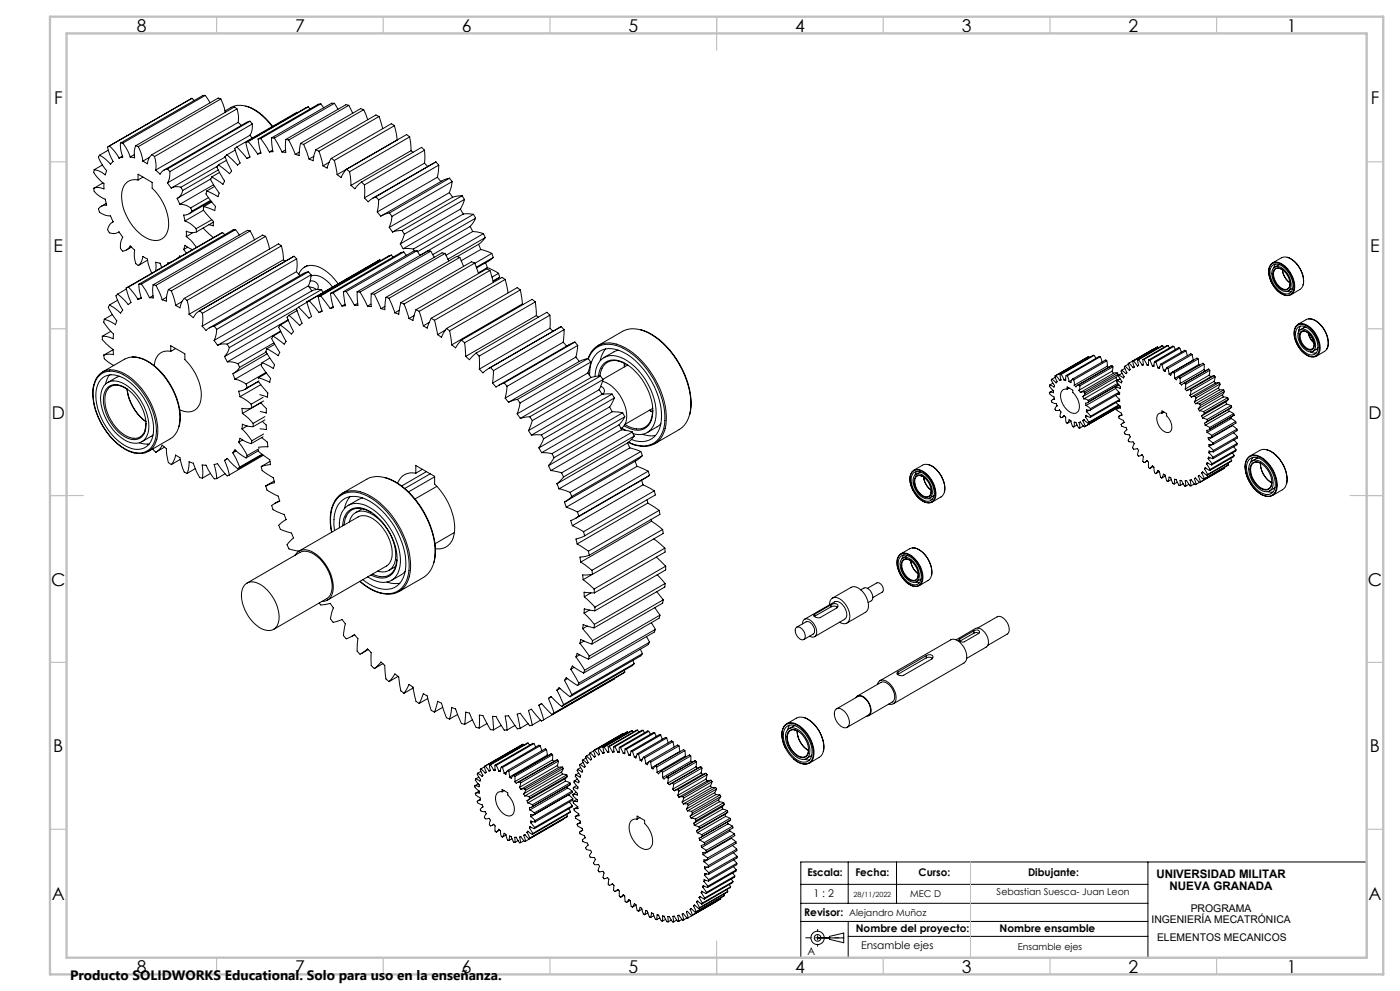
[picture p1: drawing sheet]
<svg xmlns="http://www.w3.org/2000/svg" width="420mm" height="297mm" viewBox="0 0 420 297" stroke-linecap="round" stroke-linejoin="round" font-family="sans-serif">
<defs><g id="words">
<g font-size="5.3">
<text x="41" y="9.5">8</text>
<text x="88.5" y="9.5">7</text>
<text x="138.5" y="9.5">6</text>
<text x="188.5" y="9.5">5</text>
<text x="238.5" y="9.5">4</text>
<text x="288.5" y="9.5">3</text>
<text x="338.5" y="9.5">2</text>
<text x="386" y="9.5">1</text>
<text x="16.2" y="31.3">F</text>
<text x="411.2" y="31.3">F</text>
<text x="16.1" y="75.5">E</text>
<text x="411.1" y="75.5">E</text>
<text x="15.5" y="125.5">D</text>
<text x="410.5" y="125.5">D</text>
<text x="15.4" y="175.5">C</text>
<text x="410.4" y="175.5">C</text>
<text x="16" y="225.5">B</text>
<text x="411" y="225.5">B</text>
<text x="15.5" y="269.8">A</text>
<text x="410.5" y="269.8">A</text>
<text x="41" y="291.5">8</text>
<text x="88.5" y="291.5">7</text>
<text x="138.5" y="291.5">6</text>
<text x="188.5" y="291.5">5</text>
<text x="238.5" y="291.5">4</text>
<text x="288.5" y="291.5">3</text>
<text x="338.5" y="291.5">2</text>
<text x="386" y="291.5">1</text>
</g>
<text font-size="4.1" x="21" y="293.7">Producto SOLIDWORKS Educational. Solo para uso en la enseñanza.</text>
<g font-size="3.5">
<text x="346.9" y="263.1">UNIVERSIDAD MILITAR</text>
<text x="350.9" y="266.6">NUEVA GRANADA</text>
</g>
<g font-size="3.2">
<text x="242.2" y="262.6">Escala:</text>
<text x="256.6" y="262.6">Fecha:</text>
<text x="275.6" y="262.6">Curso:</text>
<text x="308.4" y="262.6">Dibujante:</text>
<text x="244" y="268.8">1 : 2</text>
<text x="241.2" y="274.4">Revisor:</text>
<text x="357.2" y="273.3">PROGRAMA</text>
<text x="256.7" y="279.4">Nombre del proyecto:</text>
<text x="299.9" y="279.4">Nombre ensamble</text>
<text x="345.4" y="276.5">INGENIERÍA MECATRÓNICA</text>
<text x="242.2" y="286.3">A</text>
<text x="258.3" y="284.5">Ensamble ejes</text>
<text x="347.1" y="282.1">ELEMENTOS MECANICOS</text>
</g>
<g font-size="2.8">
<text x="273.1" y="268.8">MEC D</text>
<text x="299" y="268.2">Sebastian Suesca- Juan Leon</text>
<text x="254.7" y="274.4">Alejandro Muñoz</text>
<text x="305.3" y="284.6">Ensamble ejes</text>
</g>
<text font-size="2.1" x="256.1" y="268.8">28/11/2022</text>
</g></defs>
<g fill="none" stroke="#000" stroke-width=".3">
<path d="M57.6 29.5l.7 .6M57.6 29.5l-.3 .1M57.6 29.5l-25.1 14.4M61.6 28.6l1.4 2.2M61.6 28.6h-.7l-24.8 14.3M61.6 28.6l-24.8 14.3M66.3 29.7l.8 2.2 .5 1.8M66.3 29.7l-.8-.3-24.8 14.3M66.3 29.7l-24.8 14.3M67.5 33.3a7.5 7.5 0 0 1 10.1 .5l2.1 1.9 2 2.3M71.1 32.6a7.8 7.8 0 0 1 .3 4.1M71.1 32.6l-.8-.5-24.7 14.3"/>
<path d="M71.1 32.6l-24.7 14.3M71.4 36.7l1 .9M71.4 36.7l-24.7 14.3M73.9 31.8a15.6 15.6 0 0 1 7.8 6.1M75 36.3l.7 .8M75 36.3l-1 .4-24.9 14.3M75 36.3l-24.7 14.3M75.7 37.1a5.4 5.4 0 0 1-.7 3.4M75.7 37.1l-24.8 14.3M89.2 33.8l-.1-.1-18.1 10.4M92.5 32l.5 .7M92.5 32l-18.8 10.7"/>
<path d="M92.5 32l-18.1 10.4M96.2 31.1l.9 1.2M96.2 31.1l-.7 .2-18.1 10.4M96.2 31.1l-18 10.4M100.3 31l1.1 1.7M100.3 31l-.8-.1-18 10.4M100.3 31l-18 10.4M104.6 31.6l1.2 2.3M104.6 31.6l-.8-.2-18.1 10.4M104.6 31.6l-18 10.4M109.1 32.9l1.2 3M109.1 32.9l-.9-.3-18 10.4"/>
<path d="M109.1 32.9l-18 10.4M113.7 34.9l1.1 3.7M113.7 34.9l-.9-.4-18 10.4M113.7 34.9l-18 10.4M118.3 37.7l.9 4.2M118.3 37.7l-.9-.6-18 10.4M118.3 37.7l-18 10.4M28.1 56.4l.1 .3a1.99 1.99 0 0 0 1.3 1.8l.8 .6a1.85 1.85 0 0 1 1.6 1.9l.1 .5a2.39 2.39 0 0 0-2.4 1.3v.1a1.83 1.83 0 0 0 1.5 1.4l.9 .3a1.44 1.44 0 0 1 1.7 1.4l.2 .5M28.3 50.9l-.1 .5a7.3 7.3 0 0 0 3 3.6v1.6a3.7 3.7 0 0 0-3.1-.2M29.8 46.5l-.2 .4a7.3 7.3 0 0 0 2.4 4.2l-.4 1.3a6.2 6.2 0 0 0-3.3-1.5M29.8 46.5a10.1 10.1 0 0 1 3.3 2.7l.8-.8-.5-1.1a6.3 6.3 0 0 1-1-3.3l.4-.3 .8 .8 2.1 2.9M30.7 49.5l-2.4 1.4"/>
<path d="M30.9 54.8l-2.8 1.6M32.5 45l-2.7 1.5M36.1 42.9a10 10 0 0 0 .7 4.2l-1.1 .3M36.1 42.9h.7M36.7 46.8l-1 .6M36.8 42.9l1.3 2 1 2.2M37.7 55a3.7 3.7 0 0 1 3.7-1.1v-1.7l4.2 2.5v1.7a14.8 14.8 0 0 1 4.8 12.3 4 4 0 0 1-5.9 2.9 15 15 0 0 1-7.9-14.2l.6-1.7zM40.3 46.4l-1.2 .7M40.7 43.7a5.7 5.7 0 0 0-.3 3.6l-1.3-.2M40.7 43.7l.8 .3M41.5 44l.9 2.1 .5 2.2M42.9 53.1l-1.5 .8"/>
<path d="M44.9 47.1l-2 1.2M45.6 46.4a3.8 3.8 0 0 0-1.4 2.7l-1.3-.8M45.6 46.4l.8 .5M46.4 46.9a8.9 8.9 0 0 1 .3 4.1M50.2 54.8l1.2 1.6a3.4 3.4 0 0 1 2.9-.3M50.3 50.6a2.92 2.92 0 0 0-2.3 1.6l-1.3-1.2M50.3 50.6l.6 .8M50.9 51.4a5.4 5.4 0 0 1-.7 3.4M54.3 56.1l.5 1M54.8 57.1a3.4 3.4 0 0 1-1.7 2.4l.8 1.7M62 57.3l-.1 .5a4.5 4.5 0 0 0 1.6 2.7l.4 .5a1.57 1.57 0 0 1 .6 2l-3.4-1.1M62.5 59.2l-5.3 3.1"/>
<path d="M63.3 53.6l-10 5.8M63.5 53.1l-.3 .8 1.9 3a1.35 1.35 0 0 1 .3 1.9l-3.4-1.5M64.1 55.4l-10.2 5.8M64.4 55.9l-2.4 1.4M65.3 49.8l-11 6.3M65.5 50.9l-10.7 6.2M65.5 49.4l-.4 .7 1.6 3.2a1.09 1.09 0 0 1 .3 1.7l-.1 .2-3.4-2.1M65.9 51.7l-2.4 1.4M67.6 47.1l-16.1 9.2M67.9 48l-2.4 1.4M68.1 46.4l-.6 .6 2 4.3-.3 .4-.4 .4-3.3-2.7M70.6 45l-2.5 1.4"/>
<path d="M71 44.1l-.6 .4 1.6 4.4-.7 .6-3.2-3.1M71 44.1l3.1 3.4M73.7 42.7l1.3 4.4-.9 .4M74.4 42.4l-.7 .3M74.4 42.4l2.9 3.8M75 47l-.9 .5M75 40.5l.6 .9M75 40.5l-24.8 14.3M77.4 41.7l.9 4.2-1 .3M78.2 41.5l-.8 .2M78.2 41.5l2.6 4M78.2 45.6l-.9 .6"/>
<path d="M81.5 41.3l.4 4.2h-1.1M81.5 41.3l.8 .1M81.8 45l-1 .5M82.3 41.4l2.3 4.1M85.7 44.9l-1.1 .6M85.7 41.8v3.9l-1.1-.2M85.7 41.8l.9 .2M86.6 42l2 4.3M89.8 45.6l-1.2 .7M90.2 43l-.5 3.6-1.1-.3M90.2 43l.9 .3M91.1 43.3l1.6 4.4"/>
<path d="M94.2 46.8l-1.5 .9M94.8 44.9l-.9 3.3-1.2-.5M94.8 44.9l.9 .4M95.7 45.3l1.2 4.4M98.7 48.6l-1.8 1.1M99.4 47.5l-.8 1.3-.5 1.6-1.2-.7M99.4 47.5l.9 .6M100.3 48.1l.8 4.2M104.9 51.5l-.9-.8-1.7 2.5-1.2-.9M104.9 51.5l.4 4.1M108.4 54.6l-1.9 2-1.2-1M108.4 54.6l.9 .8"/>
<path d="M109.3 55.4v3.9M112.7 59l-1.5 .8a.77 .77 0 0 1-.7 .5 .77 .77 0 0 1-.8-.5l-.4-.5M112.7 59l.9 .9M113.6 59.9l-.4 3.6M122.9 41l.4 4.2M122.9 41l-.9-.7-20.9 12M122.9 41l-18 10.5M123.3 45.2l.6 .4M123.3 45.2l-18 10.4M127.4 45l-.9-.8-18.1 10.4M127.4 45v3.9M127.4 48.9l.9 1"/>
<path d="M127.4 45l-18.1 10.4M127.4 48.9l-18.1 10.4M130.8 48.5l.8 1M130.8 48.5l-19 10.9M130.8 48.5l-18.1 10.5M131.2 53.1l1.1 1.3M131.2 53.1l-18 10.4M131.6 49.5l-.4 3.6M131.6 49.5l-18 10.4M134.8 57.7l1 1.4M134.8 57.7l-18 10.5M134.9 53.4l.7 1"/>
<path d="M134.9 53.4l-2.3 .8-18.1 10.5M134.9 53.4l-18.1 10.4M135.6 54.4l-.8 3.3M135.6 54.4l-18 10.4M135.8 59.1l-18 10.4M138.6 58.7l.7 1.1M138.6 58.7l-2.8 .4M138.6 58.7l-18 10.4M139.3 59.8l-1.2 2.9M139.3 59.8l-18 10.4M31.9 61l-1.5 .8M33.9 66.5a2.74 2.74 0 0 0-1.5 2.6 1.35 1.35 0 0 0 1.6 .9l1.7-.5"/>
<path d="M33.9 66.5h-.1M35.7 69.5l.4 .6a1.31 1.31 0 0 1 .2 2.1 2.92 2.92 0 0 0 .2 2.7v.1a1.34 1.34 0 0 0 1.9-.4l.7-.9 1.3 1.3a6.6 6.6 0 0 0 .5 4.2l.6 .4M35.7 69.5l-.1 .1M39.4 74l-1.5 .9M41.5 79.6a3.9 3.9 0 0 0 1.4-2.8l.3 .2a1.59 1.59 0 0 1 1.2 1.7l1.2 3.2M44.3 78l-2.8 1.6M51.3 78.6l-1.1 .2 .1 .3M53.9 61.2a5.3 5.3 0 0 1 3.3 1.1M54.2 76.9l-.3-.2-.7 .8M55.1 74.8l.4-1.3 2.3 1.3M55.1 74.8l.9 1.1M55.5 66.2a8.7 8.7 0 0 1 3.3 2.3"/>
<path d="M55.9 70.9a11 11 0 0 1 3 3.3M56.3 74.1l-1.2 .7M57.2 62.3l.4 1M57.6 63.3a2.76 2.76 0 0 1-2.5 1.1l.4 1.8M57.9 69.7l-2 1.2M58.8 68.5l.1 1M58.9 69.5a4 4 0 0 1-3-.2v1.6M61 68.3l3 2.9M61.1 63l-5.6 3.2M61.1 61.9l-.1 .6a4.6 4.6 0 0 0 1.9 2.7l.4 .4a1.66 1.66 0 0 1 .7 2l-1.3-.3M63.1 60.1l-5.5 3.2M63.3 60.3l-6.6 3.8"/>
<path d="M63.5 60.5l-2.4 1.4M63.5 65.9l-4.7 2.6M64 66.6l-5.1 2.9M66.8 69.7l.6 .6M66.8 69.7l-28.9 16.6M66.8 69.7l-28.3 16.3M70.7 68.8l1.1 1.6M70.7 68.8l-.8 .1-28.3 16.3M70.7 68.8l-28.3 16.4M75 69.2l1.4 2.7M75 69.2l-.8-.2-28.3 16.4M75 69.2l-28.3 16.3"/>
<path d="M79.7 70.8l1.2 3.8M79.7 70.8l-.9-.4-28.3 16.4M79.7 70.8l-28.3 16.4M84.4 73.7l.4 1.6 .2 2.6M84.4 73.7l-.9-.6-28.2 16.3M84.4 73.7l-28.3 16.3M85 77.9l.6 .4M85 77.9l-28.3 16.3M88.2 76.8l.8 .8M88.2 76.8l-28.4 16.4M88.2 76.8l-.1 .1M89 77.6l.1 2-.2 1.8"/>
<path d="M89 77.6l-28.3 16.3M92.3 79.5l-.9 .5M113.2 63.5l.4 .5a.86 .86 0 0 0 .6 .7 .86 .86 0 0 0 .9-.4l1.7-.5M113.9 77.9l-21.9 12.6M113.9 77.9l-21.2 12.2M113.9 77.9l.3 .2M116.8 68.2l1 1.3M116.8 63.8l.8 1M117.4 76.4l.5 .7M117.4 76.4l-.7 .3-21.2 12.2M117.4 76.4l-21.2 12.3M117.6 64.8l-.8 3.4"/>
<path d="M120.1 73.1l.9 1.4M120.6 69.1l-2.8 .4M120.6 69.1l.7 1.1M121 74.5l3 .1M121.1 75.5l.8 1M121.1 75.5l-.8 .2-21.2 12.2M121.1 75.5l-21.2 12.3M121.3 70.2l-1.2 2.9M124 74.6l.3 .6M125.1 75.1l-.9 .1-21.2 12.2M125.1 75.1l-21.2 12.3M129.2 75.3l1.1 1.8"/>
<path d="M129.2 75.3l-.9-.1-21.2 12.3M129.2 75.3l-21.2 12.2M133.5 75.9l1.1 2.3M133.5 75.9l-.9-.1-21.2 12.2M133.5 75.9l-21.2 12.3M137.9 77.1l1.2 2.7M137.9 77.1l-.9-.2-21.2 12.2M137.9 77.1l-21.2 12.3M138.1 62.7l.9 1.4M138.1 62.7l-18 10.4M139 64.1l3 .1M139 64.1l-18 10.4"/>
<path d="M141 67.9l-15 8.6-.9-1.4M141 67.9l.8 1.5M141.8 69.4l3.2 .6M141.8 69.4l-12 6.9M142 64.2l.7 1.2M142 64.2l-18 10.4M142.4 78.8l1.1 3.2M142.4 78.8l-.9-.3-21.2 12.2M142.4 78.8l-21.2 12.3M142.7 65.4l-1.7 2.5M142.7 65.4l-17.4 10M143.6 73.2l.6 1.6"/>
<path d="M143.6 73.2l-6.4 3.7M144.2 74.8l3.3 1.1M144.2 74.8l-5.8 3.3M145 70l.6 1.2M145 70l-11.2 6.5M145.6 71.2l-2 2M145.6 71.2l-11.2 6.5M145.7 78.7l.5 1.5M147.5 75.9l.5 1.2M147.5 75.9l-5 3M148 77.1l-1.1 .9-3.9 2.3M148 77.1l-5.1 3"/>
<path d="M381.5 79.1a3.5 3.5 0 0 1 4.3 1.2 6.7 6.7 0 0 1 1.9 7.4 2.43 2.43 0 0 1-3.6 .1 7.8 7.8 0 0 1-3.2-7.7zM381.6 79.7a2.6 2.6 0 0 1 3.7 .5 6.9 6.9 0 0 1 2.4 6.7 2.15 2.15 0 0 1-3.7 .4 7.1 7.1 0 0 1-2.8-7zM381.8 78.8l2.6-1.5a3.6 3.6 0 0 1 4.2 1.4 7.4 7.4 0 0 1 2.2 7.2l-.7 .8-2.8 1.6M382.6 79.2l-.5 1.1M383.8 79.3l-1.4 .8M386.3 77.1a7.8 7.8 0 0 1 4.6 8.2M31.3 95.7l-.1 .5a4.5 4.5 0 0 0 1.7 2.7l1.2 1.2-.2 1.4-1.6-.6-1.6-.1M32.8 91.4l-.3 .7 1.8 3.1a1.39 1.39 0 0 1 .4 2l-.1 .1-2.1-1.2-1.2-.4M33.2 99.3l-2.5 1.5M33.7 94.3l-2.4 1.4M35.3 88.2l-.5 .4 .2 .6 1.8 3.7-.5 .8-3.5-2.3M35.3 90l-2.5 1.4"/>
<path d="M37.9 86.3l1.4 4.4-.8 .6-1.6-1.7-1.6-1.4M37.9 86.6l-2.6 1.6M38.5 86l-.6 .3M38.5 86l2.9 3.7M41.6 85.2l.2 1.5 .6 2.7-1 .3M42.3 89.2l-.9 .5M42.4 85.2h-.8M42.4 85.2l1.3 1.9 1.1 2.1M45.9 88.6l-1.1 .6M45.9 85.4l-.1 1.8 .2 2.1-1.2-.1M45.9 85.4l.8 .1M46.7 85.5l1.4 2.7 .5 1.6"/>
<path d="M48.5 80.2l-.1-.2a1.45 1.45 0 0 0-1.6-1.4l-.1 2.6M50 89.1l-1.4 .7M50.5 86.8l-.4 1.6-.2 1.8-1.3-.4M50.5 86.8l.9 .4M51.4 87.2l1.3 4.3M54.6 90.4l-1.9 1.1M55.3 89.4l-.8 1.3-.5 1.5-1.3-.7M55.3 89.4l.8 .6M56.1 90l.4 1.6 .2 2.6M60.6 97.8l.5 .4a.78 .78 0 0 0 .7 .7 .78 .78 0 0 0 .8-.5l1.7-.6M60.7 93.9l-.2-.2a.82 .82 0 0 0-.7-.5 .82 .82 0 0 0-.7 .5l-1.1 1.5-1.3-1M60.7 93.9l.2 2-.3 1.9"/>
<path d="M64.3 97.8l.7 .9M65 98.7l-.1 1.4-.7 1.9M84.1 97.4l-.5 .7 2.2 4.2-.5 .8-3.4-2.4M84.2 99.2l-16 9.2M84.2 99.4l-2.3 1.3M86.4 95.8l-19.1 11.1M86.5 96l-2.4 1.4M86.7 94.5l-.6 .6 2 4.3-.5 .5-.2 .2-3.3-2.7M88.9 92.5l1.7 4.4-.1 .1-.6 .5-3.2-3M88.9 81.4l1.1 1.2M88.9 92.5l-20.1 11.7M88.9 81.4l-28.3 16.4"/>
<path d="M89.1 93.1l-2.4 1.4M89.5 92.1l-.6 .4M89.6 82.2a4.1 4.1 0 0 1 6-2.2 13.8 13.8 0 0 1 5.8 5.1M92 90.5l1.5 4.4-.6 .3-.2 .2-3.2-3.3M92.1 90.6l-2.6 1.5M92.5 85.7l1.1 1.5M92.5 85.7l-28.3 16.3M92.5 81.5l.8 .9M92.5 81.5l-1.4 .4-28.3 16.4M92.5 81.5l-28.2 16.3M92.7 90.1l-.7 .4M92.7 90.1l3 3.6"/>
<path d="M92.7 86l1.3 .3 1 .5M93 84.2a1.87 1.87 0 0 1 2 .5 1.87 1.87 0 0 1 .3 2M93.3 82.7a4.6 4.6 0 0 1 4.9 1.6l1.6 1.7M93.3 82.4l-.1 1.3-.7 2M93.3 82.4l-28.3 16.3M93.6 87.2l-28.3 16.3M95.5 88.9l1.1 4.4-.9 .4M96.2 88.7l-.7 .2M96.2 88.7l2.9 3.8M96.4 86.8l.5 .9M96.4 86.8h-1.5l-1.3 .4M96.4 86.8l-28.2 16.3"/>
<path d="M96.6 93.2l-.9 .5M99.1 87.9l.9 4.3-.9 .3M99.9 87.8l-.8 .1M99.9 87.8l2.7 3.9M99.9 91.9l-.8 .6M103 87.4l.6 4.2-1 .1M103.5 91.2l-.9 .5M103.9 87.4h-.9M103.9 87.4l2.4 4.1M107.1 87.5l.3 4h-1.1M107.1 87.5h.9M107.3 90.9l-1 .6"/>
<path d="M108 87.5l2.2 4.3M111.3 91.2l-1.1 .6M111.4 88l-.1 3.9-1.1-.1M111.4 88l.9 .2M112.3 88.2l2 4.3M115.5 91.8l-1.2 .7M115.8 89.1l-.4 3.7-1.1-.3M115.8 89.1l.9 .3M116.7 89.4l1.8 4.4M119.8 93l-1.3 .8M120.3 90.7l-.7 3.5-1.1-.4M120.3 90.7l.9 .4"/>
<path d="M121.2 91.1l1.5 4.4M124.2 94.6l-1.5 .9M124.8 92.8l-.9 3.2-1.2-.5M124.8 92.8l1 .5M125.8 93.3l1.2 4.3M128.8 96.6l-1.8 1M129.4 95.4l-1.2 3-1.2-.8M129.4 95.4l1 .6M130.4 96l.9 4.3M133.6 99l-2.3 1.3M133.9 98.5l-1.5 2.6-1.1-.8M133.9 98.5l1 .6"/>
<path d="M134.9 99.1l.6 4.3M146.2 80.2l3.4 1.7M146.2 80.2l-2.7 1.6M147 81.1l1 3.5M147 81.1l-1-.5-21.2 12.2M147 81.1l-21.2 12.2M149.6 81.9l.3 1.2-2 1.1M149.6 81.9l-2 1.1M149.6 83.3l-1.7 1M151.6 83.7l.8 4.1M151.6 83.7l-1-.6-21.2 12.3M151.6 83.7l-21.2 12.3"/>
<path d="M156.1 86.9l.6 4.2M156.1 86.9l-.9-.7-21.3 12.3M156.1 86.9l-21.2 12.2M156.7 91.1l.3 .2M156.7 91.1l-21.2 12.3M160.6 90.5l.3 4.1M160.6 90.5l-1-.8-21.2 12.2M160.6 90.5l-21.2 12.2M160.9 94.6l.6 .5M160.9 94.6l-21.2 12.2M165 94.5l-.9-.9-21.3 12.2M165 94.5v3.9"/>
<path d="M165 94.5l-21.2 12.2M165 98.4l.9 .9M165 98.4l-21.2 12.2M168.3 97.9l.9 .9M168.3 97.9l-.3 .2M168.3 97.9l-21.5 12.4M169.2 98.8l-.2 3.7M169.2 98.8l-21.2 12.3M192.3 98.8a21.6 21.6 0 0 1 11.6 10.4 21.8 21.8 0 0 1 3.1 14.9M380.8 80.3a7.8 7.8 0 0 0 4.6 8.2M380.8 80.3a2.3 2.3 0 0 1 3.8-1.1 7.6 7.6 0 0 1 3.5 8.2 2.01 2.01 0 0 1-2.6 1.1M382.1 80.3a2.51 2.51 0 0 1 3.5 .9 4.8 4.8 0 0 1 1.2 5.8 2.6 2.6 0 0 1-3.5-.9 4.8 4.8 0 0 1-1.2-5.8z"/>
<path d="M382.5 80.6a2.81 2.81 0 0 1 3.5 1.6 3.5 3.5 0 0 1 .3 4.5 3 3 0 0 1-3.6-1.9 3.7 3.7 0 0 1-.2-4.2zM384.4 80.6a1.55 1.55 0 0 0-1.9 .1 1.55 1.55 0 0 0-.4 1.8 4.6 4.6 0 0 0 3.8 4.2l.3-.1M384.7 80.9a5.5 5.5 0 0 0 2.3 3.9 6 6 0 0 1-2.3-3.7M384.8 80.9v.2M386.2 87.3l1.2 .2M386.3 86.6h-.1M387 85.2l-.2 .8-.6 .6M387.8 86.4l-1.3 .8M388.8 97.8a6.3 6.3 0 0 0 1.4 7 4.9 4.9 0 0 0 3.8 2.2M388.8 97.8a2.48 2.48 0 0 1 3.8 0 7.7 7.7 0 0 1 3.2 7.9l-.7 .9-1 .4M389.1 97.7a2.98 2.98 0 0 1 3.9 .7 7.4 7.4 0 0 1 2.4 7.4 2.43 2.43 0 0 1-3.9 .2 7.3 7.3 0 0 1-2.9-7.7zM389.2 98.4a2.43 2.43 0 0 1 3.6 .3 6.3 6.3 0 0 1 2.2 6.9 2.26 2.26 0 0 1-3.5-.1 6.6 6.6 0 0 1-2.5-6.9z"/>
<path d="M389.4 97.2l2.4-1.4a3.9 3.9 0 0 1 4.5 1.7 7 7 0 0 1 1.7 7.1l-.7 .7-2.4 1.4M389.9 99a2.35 2.35 0 0 1 3.2 .9 4.6 4.6 0 0 1 1.2 5 2.15 2.15 0 0 1-3.2-.6 4.6 4.6 0 0 1-1.2-5.3zM390.2 97.8l-.6 1.6M390.2 99.4a2.19 2.19 0 0 1 3 1.1 3.2 3.2 0 0 1 .4 4.3 3.2 3.2 0 0 1-3.5-2.5 2.61 2.61 0 0 1 .1-2.9zM390.5 99.5a2.26 2.26 0 0 1 3 1.5 2.54 2.54 0 0 1 0 3.6 3.6 3.6 0 0 1-3.4-3.6v-.7zM391.9 98.1h-.6l-1.2 .7M392.5 99.8a5.5 5.5 0 0 0 1.7 3M392.6 99.9a5.4 5.4 0 0 0 1.6 2.8M392.7 95.6a6.3 6.3 0 0 1 5.3 4.8 4.8 4.8 0 0 1 0 4.3M28.2 115.2a18.5 18.5 0 0 0 4.2 14.9 15.1 15.1 0 0 0 7.9 5.7M28.2 115.1a5.3 5.3 0 0 1 7.9-3.7 20.5 20.5 0 0 1 11 14.7 9 9 0 0 1-1.9 8.7 5.3 5.3 0 0 1-4.7 1M29.6 112.7a5.8 5.8 0 0 1 7.4-.4 20.5 20.5 0 0 1 9.9 17.8 5.5 5.5 0 0 1-5.4 5.7 14.4 14.4 0 0 1-10.2-7.4 17.4 17.4 0 0 1-3-13.1l.8-1.9z"/>
<path d="M30.2 113.8a5.4 5.4 0 0 1 7.1-.4 18.8 18.8 0 0 1 8.7 16.1 5 5 0 0 1-7.4 4.6 18.5 18.5 0 0 1-9.8-16.6 7.1 7.1 0 0 1 1.4-3.7zM30.7 100.8v.2a1.53 1.53 0 0 0 .8 1.6l1.2 1.2a2.28 2.28 0 0 1 1.4 2.5l-1.6-.2-1.4 .3M30.8 111.5l6.6-3.9a7.2 7.2 0 0 1 7.6 1.2 21.2 21.2 0 0 1 8.9 17.5l-.2 1.5a6 6 0 0 1-2.5 3.7l-6.7 3.8M31.1 106.4l.1 .3a2.11 2.11 0 0 0 1.3 1.8l1.6 1M31.2 115.6a4.6 4.6 0 0 1 6.4-.4 15.9 15.9 0 0 1 7 13.7 4.2 4.2 0 0 1-6.4 3.4 15.5 15.5 0 0 1-7.9-14.2zM32.3 116.1a4.4 4.4 0 0 1 5.5 .2 13.1 13.1 0 0 1 5.7 13 3.5 3.5 0 0 1-5.1 2.1 13.3 13.3 0 0 1-7.2-13.2l.7-1.5zM32.8 112.4l-1.2 2.7M33.9 104.8l-2.8 1.6M34.6 115.4l1.9 .4 1.1 .6M34.7 115.4a3.5 3.5 0 0 0-3.2 3.9 13.1 13.1 0 0 0 7.4 11.8 3.3 3.3 0 0 0 4.7-2.3M35.8 112.7l-3.5 1.9M38.1 116.6a14 14 0 0 0 5.7 9.8 14.5 14.5 0 0 1-5.7-9.8"/>
<path d="M39.7 107a13.1 13.1 0 0 1 9.7 5.7 19.7 19.7 0 0 1 4.5 14.4l-.1 .6M51.2 105.3a4 4 0 0 0-4.9 4.3M51.2 105.3v-1.7l4.3 2.4v1.8a14.9 14.9 0 0 1 4.7 12.3 4 4 0 0 1-6.3 2.7M52.7 104.5l-1.5 .8M64.2 102l1.1 1.5M67.3 106.9l.9 1.5M68.2 103.1h-1.9l-1 .4M68.2 103.1l.6 1.1M68.2 108.4l1.5 .1 1.7 .5M68.8 104.2l-.6 1.5-.9 1.2M70.5 113.7l1.6 .5 1.7 .9M71.4 109l.5 1.1"/>
<path d="M71.9 110.1l-1.2 1.4a.87 .87 0 0 0-.7 .6 .87 .87 0 0 0 .2 .9l.3 .7M72 118.9l2.1 1.2 1.3 1M73.5 116.7l4-2.3 2.1 2.5a1.63 1.63 0 0 1 .6 2l-2.3-.6M73.8 115.1l.4 1.1M74.2 116.2a3.8 3.8 0 0 1-2.6 1l.4 1.7M77.6 113.2l-.1 .3M77.7 114.2l-3.5 2M78.2 115.3l-6.2 3.6M78.5 109l-8 4.7M78.6 108.7l-.1 .6a4.8 4.8 0 0 0 1.6 2.7l.3 .5a1.34 1.34 0 0 1 .6 1.8l-.1 .3-3.3-1.4M78.9 119.1l-3.5 2M79.8 111.6l-6 3.5"/>
<path d="M79.8 105.5l-7.9 4.6M79.9 111.8l-2.3 1.4M80.1 104.5l-.4 .9 2.7 3.9-.3 1-.1 .1-3.4-1.7M80.2 106l-9.9 5.8M81 107.3l-2.4 1.4M81.9 100.7l-.4 .8 1.8 3.1a1.24 1.24 0 0 1 .3 1.8l-.1 .2-3.4-2.1M82.2 102.8l-10.8 6.2M82.4 103.2l-2.3 1.3M138.4 101.9l-1.7 2.3-1.2-.8M138.4 101.9l1 .8M139.4 102.7l.3 4.1M142.8 105.8l-2 2-1.1-1"/>
<path d="M142.8 105.8l1 .9M143.8 106.7v3.9M143.8 110.6l1.1 1.2 1.4-1.1a.83 .83 0 0 1 .8-.5 .83 .83 0 0 1 .7 .6l.2 .3M148 111.1l-.3 3.7M151.3 114.8l-1.6 .7a.9 .9 0 0 1-1 .4 .9 .9 0 0 1-.7-.8l-.3-.3M151.3 114.8l.8 1M151.6 119.3l.9 1.3M152.1 115.8l-.5 3.5M155.2 119.7l-2.7 .9M155.2 119.7l.8 1.1M169 102.5l1 1.2M169 102.5l-21.3 12.3"/>
<path d="M172.5 102.5l.8 1M172.5 102.5l-1.8 .8-21.2 12.2M172.5 102.5l-21.2 12.3M172.8 107l1 1.3M172.8 107l-21.2 12.3M173.3 103.5l-.5 3.5M173.3 103.5l-21.2 12.3M173.8 108.3l-21.3 12.3M176.4 111.8l.9 1.3M176.4 111.8l-21.2 12.2M176.4 107.5a6.5 6.5 0 0 1 8.7-4.3 23.9 23.9 0 0 1 12.9 13.5 17.9 17.9 0 0 1 1.1 13 6.4 6.4 0 0 1-8 3.8M176.4 107.5l.8 1"/>
<path d="M176.4 107.5l-2.6 .8M176.4 107.5l-21.2 12.2M176.5 107.6a6.3 6.3 0 0 1 8.5-4 21.7 21.7 0 0 1 11.9 11.7 18.5 18.5 0 0 1 1.8 14.3 6.4 6.4 0 0 1-8.9 3.5l-1.2-.6M176.9 112.5a8.1 8.1 0 0 1 2.9-7.2 7.9 7.9 0 0 1 8.5 1 23.7 23.7 0 0 1 10.1 19.7 6.3 6.3 0 0 1-5.7 6.4l-2.1-.3-1.2-.4M177.2 108.5l-.8 3.3M177.2 108.5l-21.2 12.3M177.3 113.1l-21.2 12.3M178.5 112.9a5.8 5.8 0 0 1 4.6-6.3 12.9 12.9 0 0 1 10 6.5 17.7 17.7 0 0 1 3.5 12.9 5 5 0 0 1-6.7 4M179.4 103.6l7.4-4.3a9.2 9.2 0 0 1 9.4 1.4 26.7 26.7 0 0 1 11.1 21 8.4 8.4 0 0 1-3.6 7.1l-7.3 4.2M179.6 112.7a4.7 4.7 0 0 1 2.4-4.3 4.7 4.7 0 0 1 4.9 .2 17.5 17.5 0 0 1 8.8 16.2 4.5 4.5 0 0 1-6.8 3.6l-1.6-.8M179.7 116.8l.9 1.4M179.7 116.8l-21.2 12.2"/>
<path d="M180.1 115.8a1.34 1.34 0 0 1 1.2 .9 1.34 1.34 0 0 1-.5 1.5M180.2 112.7l.7 1.1M180.2 112.7l-2.9 .4M180.2 112.7l-21.3 12.2M180.5 117.9l.3 .2M180.6 118.2l-21.2 12.2M180.8 114.3a11.4 11.4 0 0 1 7 12.2l-.8 1.3-.7 .6M180.9 113.8l-1.2 3M180.9 113.8l-21.2 12.2M181.7 104.6l-1.3 2.2-.3 1.3M183.6 118.1l.7 1.2M183.6 118.1l-3 .1"/>
<path d="M183.6 118.1l-21.2 12.2M184.3 119.3l-1.4 2.7M184.3 119.3l-21.2 12.2M185.3 108.2l2.4 .9M185.5 108.2a4.5 4.5 0 0 0-5.5 4.5M185.5 104.9l-1.1 .4-3.2 1.9M187.3 108.9v1.1M187.4 108.9v1M188.3 109.4l-7.5 4.3M314.8 117.6v.1a1.86 1.86 0 0 0 1.4 1.3l.1 .2a.29 .29 0 0 1 0 .4 .29 .29 0 0 1-.4 .1 .6 .6 0 0 0-.4 .7 .6 .6 0 0 0 .7 .5 .86 .86 0 0 1 .9 .7M314.9 115.4v.1a2.17 2.17 0 0 0 1.2 1.7v.5l-1.3-.1M315.5 113.7l-.1 .2 .5 1.1a.71 .71 0 0 1 .3 1l-1.3-.6"/>
<path d="M315.9 114.8l-1 .6M315.9 117l-1.1 .6M316.3 119.4l-.6 .4M316.6 113.1l-1.1 .6M316.7 112.6l-.2 .1 .6 1.7-.3 .4-1.3-1.1M316.7 112.6l1.2 1.4M318 112.2l.3 1.7-.4 .1M318 112.2h.3M318.3 113.8l-.4 .2M318.3 112.2l.9 1.7M318.9 116.8l1.2-.2v-.6l1.7 .9v.7a4.9 4.9 0 0 1 1.5 5.9 2.41 2.41 0 0 1-3.4-.9 5.2 5.2 0 0 1-1.4-5.3zM319.7 113.6l-.5 .3"/>
<path d="M319.9 112.5l-.2 1.5-.5-.1M319.9 112.5l.3 .1M320.2 112.6l.5 1.8M320.7 116.3l-.6 .3M321.5 113.9l-.8 .5M321.8 113.6l-.5 1.1-.6-.3M321.8 113.6l.3 .2M322.1 113.8l.2 1.7M323.7 115.3l-.6 .2-.3 .5-.5-.5M323.7 115.3l.3 .3M323.7 117l.2 .2a.46 .46 0 0 0 .3 .4 .46 .46 0 0 0 .5-.2l.6 .1M324 115.6l-.3 1.4"/>
<path d="M325.2 119.6l1.3 .4M325.3 117.5l.2 .4M325.5 117.9l-.3 .7a.58 .58 0 0 0 0 1M326.5 120l.1 .4M326.6 106.9l.3 .2M326.6 106.9l-10 5.7M326.6 106.9l-9.9 5.7M328.2 106.5l.6 .9M328.2 106.5l-10.2 5.7M328.2 106.5l-9.9 5.7M330.1 106.9l.5 1.6M330.1 106.9l-.3-.1-9.9 5.7"/>
<path d="M330.1 106.9l-9.9 5.7M332 108.1l.2 1.6M332 108.1l-.3-.2-9.9 5.7M332 108.1l-9.9 5.7M332.2 109.7l.3 .4M332.2 109.7l-9.9 5.8M333.6 109.6l.3 .3M333.6 109.6l-10.3 5.9M333.6 111.3l.4 .6M333.6 109.6l-9.9 5.7M333.6 111.3l-9.9 5.7M333.9 109.9l-.3 1.4"/>
<path d="M333.9 109.9l-9.9 5.7M334.7 118.5l1.2 1.2v.5h-.3M334.7 116v.4l1.2 1.3v.6l-.5-.2M334.7 113.1l.4 .7M334.7 116.4l-8.9 5.1M335.1 113.8l.4 .1M335.1 113.8l-9.9 5.8M335.1 114.1v.1a.54 .54 0 0 0 .3 .8l.7 1v.4l-1.4-.4M335.2 111.8l.2 .4M335.2 111.8l-1.1 .1-9.9 5.7M335.2 111.8l-9.9 5.7M335.3 114.9l-8.8 5.1"/>
<path d="M335.4 112.2l-.5 .9-10 5.7M335.4 112.2l-9.9 5.7M335.6 115.3v.2M335.6 115.2l-9 5.2M335.6 115.3l-9.4 5.4M335.7 112.4l-.1 .3 .6 1a.72 .72 0 0 1 .2 1.1l-1.3-.7M335.7 115.4l-1 .6M335.7 117.5l-8.6 5M335.9 117.8l-8.7 5.1M335.9 119.7l-8.7 5M336.1 113.6l-1 .5M336.5 110.9l-.2 .3 1 1.7-.2 .2-.1 .2-1.3-.9"/>
<path d="M336.6 111.9l-.9 .5M337.5 110.4l-1 .5M337.5 109.7l-.2 .3 .7 1.8-.2 .2-1.3-1.1M338.5 109.2l-1 .5M338.7 108.8l-.2 .2 .6 1.7-.3 .2-1.3-1.2M338.7 108.8l1.2 1.4M339.8 108.3l.5 1.7M340.1 108.2l-.3 .1M340.1 108.2l1.1 1.5M340.3 110l-.4 .2M341.2 107.8l.4 1.8-.4 .1M341.6 107.8h-.4"/>
<path d="M341.6 107.8l1 1.6M341.6 109.5l-.4 .2M342.9 107.7l.1 1.7h-.4M342.9 107.7h.3M343 109.2l-.4 .2M343.2 107.7l.9 1.7M344.6 107.9v1.6l-.5-.1M344.6 107.9l.3 .1M344.6 109.2l-.5 .2M344.9 108l.8 1.7M346 104.7l-7.3 4.1M346.2 109.4l-.5 .3"/>
<path d="M346.4 108.4l-.2 1.4-.5-.1M346.4 108.4l.3 .1M346.7 108.5l.7 1.7M347.3 104l.2 .2M347.3 104l-7.5 4.3M347.3 104l-7.2 4.2M347.9 109.9l-.5 .3M348.2 109.1l-.4 1.4-.4-.3M348.2 109.1l.3 .2M348.5 109.3l.5 1.8M348.8 103.6l.3 .5M348.8 103.6l-7.6 4.2"/>
<path d="M348.8 103.6l-7.2 4.2M349.8 110.6l-.8 .5M350 110.2l-.5 1.1-.5-.2M350 110.2l.4 .2M350.4 110.4l.3 1.7M350.4 103.6l.4 .7M350.4 103.6h-.3l-7.2 4.1M350.4 103.6l-7.2 4.1M352.1 103.8l.5 1M352.1 103.8l-.3-.1-7.2 4.2M352.1 103.8l-7.2 4.2M352.2 111.8l-.3-.3-.7 1-.5-.4"/>
<path d="M352.2 111.8l.2 1.6M353.7 113l-.6 .5a.39 .39 0 0 1-.4 .2 .39 .39 0 0 1-.3-.3M353.7 113l.3 .3M353.9 104.3l.5 1.2M353.9 104.3l-.3-.1-7.2 4.2M353.9 104.3l-7.2 4.2M354 113.3v1.6M354 114.9l.2 .2a.36 .36 0 0 0 .4 .2 .36 .36 0 0 0 .3-.3 .45 .45 0 0 1 .4-.2 .45 .45 0 0 1 .4 .3M355.6 116.6l.4 .5 1-.4M355.7 115.1l-.1 1.5M355.8 105.2l.4 1.4M355.8 105.2l-.4-.2-7.2 4.1"/>
<path d="M355.8 105.2l-7.3 4.1M357 118.5l.4 .5M357 116.7l.3 .4M357.3 117.1l-.3 1.4M357.6 106.3l.4 1.6M357.6 106.3l-.3-.3-7.3 4.2M357.6 106.3l-7.2 4.1M358.5 118.8l-1.1 .2M358.5 118.8l.3 .5M358.8 119.3l-.5 1.1M359.4 107.6l.2 1.7M359.4 107.6l-.3-.3-8.4 4.8"/>
<path d="M359.4 107.6l-7.2 4.2M359.6 109.3l.2 .2M359.6 109.3l-7.2 4.1M361.2 109.2l-.3-.3-7.2 4.1M361.2 109.2v1.6M361.2 110.8l.4 .4M361.2 109.2l-7.2 4.1M361.2 110.8l-7.2 4.1M362.6 110.6l.3 .4M362.6 110.6l-.4 .2M362.6 110.6l-7.6 4.4M362.8 112.4l.4 .6"/>
<path d="M362.8 112.4l-7.2 4.2M362.9 111l-.1 1.4M362.9 111l-7.2 4.1M364.2 114.3l.4 .5M364.2 114.3l-7.2 4.2M364.2 112.6l.3 .4M364.2 112.6l-.7 .1-7.4 4.3M364.2 112.6l-7.2 4.1M364.5 113l-.3 1.3M364.5 113l-7.2 4.1M364.6 114.8l-7.2 4.2M365.5 116.3l.4 .5"/>
<path d="M365.5 116.3l-7.2 4.1M365.7 114.6l.3 .5M365.7 114.6l-1.1 .2M365.7 114.6l-7.2 4.2M365.9 116.8l1.2 .1M365.9 116.8l-7.2 4.2M366 115.1l-.5 1.2M366 115.1l-7.2 4.2M366.7 118.3l.3 .7M366.7 118.3l-7.2 4.2M367 119l1.3 .2M367 119l-7.2 4.1"/>
<path d="M367.1 116.9l.2 .4M367.1 116.9l-7.2 4.1M367.3 117.3l-.6 1M367.3 117.3l-7.1 4.2M368.3 119.2l.2 .5M368.3 119.2l-7.2 4.2M368.5 119.7l-.8 .8M368.5 119.7l-7.2 4.1M393.1 105.5l1.7 .3M393.7 104.5v.1M395.4 104.2l-.4 .4-1.1 .7M41.8 132.7l1.6 .4h1.4"/>
<path d="M43.7 126.8l-.2 2M45.9 134.5l.7 .9a3.1 3.1 0 0 0 2-2l.4 .3a2.03 2.03 0 0 1 1 2.3 4 4 0 0 0 .9 2.9l.5 .3M45.9 130.3l-3.4 2.1M49.4 134l-2.6 1.5M51.4 139.2l1-1.6 .3-1.2 .3 .2a2.01 2.01 0 0 1 1.3 2.1 4.5 4.5 0 0 0 1.3 2.9l.5 .3M54.1 137.7l-2.7 1.5M67.3 138l.9-.6 3.2 3.1M67.3 138l.9 2.2 .6 2.1M68.3 137.4l-1 .6M69.9 135.7l.6-.9 1.6 1.4 1.7 1M69.9 135.7l2 4.3M70.8 135.1l-.9 .6"/>
<path d="M71.6 132.5l.4-1.2 1.7 1.1 1.7 .6M71.6 132.5l2.6 4M71.9 140l-.5 .5M72.6 128.5l2.9 3.6M72.7 123.9l1.7 1.3 1.6 1.7M72.8 131.9l-1.2 .6M74.1 127.7l-1.5 .8M74.2 136.5l-.4 .7M75.4 121.1l.1 1.1M75.5 122.2a4.7 4.7 0 0 1-2.9 .2l.1 1.5M75.5 132.1l-.1 .9M76 126.9v1"/>
<path d="M76 127.9l-1.6-.2-1.7-.6-.1 1.4M77.5 134.9a4 4 0 0 0 2.2 2 2.38 2.38 0 0 1 1.5 2.3l-2.8 .6M77.5 135.1l-3.7 2.1M77.7 134.5l-3.5 2M78.1 123.3l1.8 .5v-.4a1.54 1.54 0 0 0-.8-1.7l-.9-1-5.5 3.2M78.4 139.8v.3a2.03 2.03 0 0 0 1.5 1.8l.9 .5a2.37 2.37 0 0 1 1.6 2.3l-2.7 .9M78.5 131.2l.5 .3a2.38 2.38 0 0 1 1.4 2.4l-2.9 .2M78.6 136.1l-6.7 3.9M78.7 126.3l.4 .3a1.84 1.84 0 0 1 .8 2v.2l-1.9-.3M78.8 136.2l-7.4 4.3M78.9 130.9l-3.5 2.1M79 136.5l-10.2 5.8"/>
<path d="M79.1 120.2l-3.6 2M79.1 130.1l-3.6 2M79.5 124.8l-3.5 2.1M79.5 125.8l-3.5 2.1M81 138.3l-2.6 1.5M155.2 124l.9 1.4M156 120.8l-.8 3.2M158.5 129l.9 1.4M158.9 124.9l-2.8 .5M158.9 124.9l.8 1.1M159.7 126l-1.2 3M161.7 134.2l.8 1.5"/>
<path d="M162.4 130.3l-3 .1M162.4 130.3l.7 1.2M162.5 135.7l3.1 .3M163.1 131.5l-1.4 2.7M164.5 139.6l.7 1.4M165.6 136l.6 1.2M166.2 137.2l-1.7 2.4M182.9 122l.8 1.4M182.9 122l-21.2 12.2M183.7 123.4l3.1 .3M183.7 123.4l-21.2 12.3M185.7 127.3l.8 1.5"/>
<path d="M185.7 127.3l-21.2 12.3M186.5 128.8l3.2 .7M186.5 128.8l-21.3 12.2M186.5 128.3l1.1 .6M186.8 123.7l.6 1.2M186.8 123.7l-21.2 12.3M187.4 124.9l-1.7 2.4M187.4 124.9l-21.2 12.3M188.3 132.7l.6 1.5M188.3 132.7l-21.2 12.3M188.5 132.6l2.5 .9M188.9 134.2l3.3 1.1"/>
<path d="M188.9 134.2l-21.2 12.3M189.7 129.5l.6 1.2M189.7 129.5l-21.2 12.2M190.3 130.7l-2 2M190.3 130.7l-21.2 12.2M190.5 138.3l.6 1.5M191.1 139.8l3.4 1.4M191.1 139.8l-21.2 12.2M192.2 135.3l.5 1.3M192.2 135.3l-21.2 12.3M192.7 136.6l-1.6 1.3-21.7 12.5M192.7 136.6l-21.2 12.2"/>
<path d="M192.8 130.2a7.6 7.6 0 0 0 3.9 .3M194.8 122.9l.3 .3M194.8 123l1 .5M195.1 123l.6 .4M195.4 125.6a4.3 4.3 0 0 1-6 2.6l-2-1M195.8 123l-.5 2.7M195.8 122.4l-8.3 4.8M198.3 127l-.6 .6-3.5 2M278.5 139.2l1.1 .5 1.4 1.1M317.1 121.6a.76 .76 0 0 0-.6 .6 .76 .76 0 0 0 .2 .8l1.2-.1M317.1 121.6v.1M317.9 122.9l.2 .3a.55 .55 0 0 1 0 .9 .64 .64 0 0 0 .2 1 .64 .64 0 0 0 .9-.6l.5 .5a1.94 1.94 0 0 0 .5 1.9"/>
<path d="M317.9 122.9h-.1M319.4 124.7l-.7 .3M320.2 126.9l.5-1.1 .5 .3a1.89 1.89 0 0 0 .9 1.8M321.3 126.3l-1.1 .6M322.1 127.9l.2-1.4 .5 .1 .7 1.5 .5 .2M323.1 127.4l-1 .5M324.8 126.1l.4-.4 1.3 1.1M324.8 126.1l.7 1.7M325 127.7l-1 .6M325.2 125.8l-.4 .3M325.5 127.8h-.4l-1-1.3-.4 .1 .3 1.7M325.6 125l.2-.5 1.3 .6"/>
<path d="M325.6 125l1 1.6M325.8 121.5l1.3 1M325.9 123.4l1.3 1.3M326.1 124.7l-.5 .3M326.6 120.4l-.6 .4a.4 .4 0 0 0-.4 .3 .4 .4 0 0 0 .2 .4M326.6 126.6l-.1 .2M326.7 122.9l-.8 .5M327.1 122.5l.1 .4M327.2 122.9l-1.3-.1v.6M327.2 124.7l-.1 .4M334.7 120.6l.7 .6a.75 .75 0 0 1 .7 .9v.2l-1.1 .2M335 122.5l.1 .4 .9 .6a.55 .55 0 0 1 .6 .6 .55 .55 0 0 1-.7 .5l-.3 .3a1.76 1.76 0 0 0 1.4 1.2l.1 .1a.38 .38 0 0 1 .1 .5 .38 .38 0 0 1-.4 .2 .6 .6 0 0 0-.4 .7 .6 .6 0 0 0 .7 .4 .71 .71 0 0 1 .9 .5 .71 .71 0 0 1-.5 .9l-.2 .2a1.25 1.25 0 0 0 1.5 .8l.1 .2a.43 .43 0 0 1 .2 .5 .43 .43 0 0 1-.4 .3 .66 .66 0 0 0-.1 .8 .66 .66 0 0 0 .9 .3 .67 .67 0 0 1 .7 .4 .67 .67 0 0 1-.3 .8 .64 .64 0 0 0 .2 .9 .64 .64 0 0 0 .8-.1l.3-.1 .2 .3a.51 .51 0 0 1 0 .9 .67 .67 0 0 0 .1 1 .67 .67 0 0 0 1-.2l.1-.1"/>
<path d="M335.3 121.7l.1 .4M335.4 122.1l-10 5.8M335.4 122.1l-9.9 5.7M335.6 121.4l-9 5.2M335.7 121.5l-9.2 5.3M335.9 120l-8.8 5.1M336.1 121.8l-1.1 .7M336.6 124.2l-1 .6M337.2 126.6l-.3 .2M342.6 136.3l.4 .5a1.68 1.68 0 0 0 .2 1.8l.3-.1a.65 .65 0 0 1 .9-.2 .65 .65 0 0 1 .1 1l.1 .8 .3 .3M342.6 136.3l-.1 .1M344.2 138.1l-.6 .4"/>
<path d="M346 139.8l-1.1 .6M347.5 124.1l1.1-.3v-.6l1.4 .8v.6a4.1 4.1 0 0 1 1.3 4.5 1.87 1.87 0 0 1-3-.6 3.7 3.7 0 0 1-.8-4.4zM349.2 123.5l-.6 .3M358.3 120.4l.4 .6M358.7 121h1.2M359.5 122.5l.3 .6M359.8 123.1l1.3 .3M359.9 121l.3 .5M360.2 121.5l-.7 1M360.5 124.6l.3 .7M360.8 125.3l1.3 .4M361.1 123.4l.2 .4"/>
<path d="M361.3 123.8l-.8 .8M361.6 127.5l1.3 .6M362 139.1l.1-.4 1.4 .6M362 139.1l1 1.6M362.1 125.7l.2 .5M362.1 129.6l1.4 .9M362.3 126.2l-.9 .6 .2 .7M362.4 137.5l.1-.5 1.4 .5M362.4 137.5l1.2 1.5M362.4 138.8l-.4 .3M362.5 131.7l1.4 1.1M362.7 135.7l1.2 1.4"/>
<path d="M362.7 133.8l1.3 1.2M362.9 128.1l.1 .5-1 .4 .1 .6M363 137.2l-.6 .3M363.3 135.3l-.6 .4M363.5 130.5l.1 .4M363.6 130.9l-1.2 .2 .1 .6M363.6 139l-.1 .3M363.6 133.3l-.9 .5M363.9 132.8v.4M363.9 133.2l-.4 .1a.43 .43 0 0 0-.5-.2 .43 .43 0 0 0-.3 .4v.3M363.9 137.1v.4M364 135v.4"/>
<path d="M364 135.4l-1.3-.3v.6M367.7 120.5l.3 .6M367.7 120.5l-7.2 4.1M368 121.1l1.3 .5M368 121.1l-7.2 4.2M368.3 138.8l.2 .5M368.5 139.3l-7.4 4.4M368.5 139.3l-7.2 4.2M368.5 122.7l.3 .6M368.8 123.3l1.3 .7M368.8 123.3l-7.2 4.2M369.2 137.4l.3 .6"/>
<path d="M369.3 125l.1 .4M369.3 121.6l.2 .5M369.3 121.6l-7.2 4.1M369.4 125.4l1.3 .9M369.4 125.4l-7.3 4.2M369.5 122.1l-7.8 4.5M369.5 138l-7.4 4.5M369.5 122.1l-7.2 4.1M369.5 138l-7.2 4.2M369.7 127.4v.2M369.7 127.6l1.4 1M369.7 135.7l.5 .8"/>
<path d="M369.7 127.6l-7.2 4.1M370 129.7l1.2 1.1M370.1 124l.1 .4M370.1 133.9l.7 .9M370.1 124l-7.2 4.1M370.2 131.8l.9 1.1M370.2 136.5l-.1 .4-7.2 4.1M370.2 124.4l-7.3 4.3M370.2 124.4l-.1 .1M370.2 136.5l-7.2 4.2M370.7 126.3l.1 .5-7.2 4.1M370.7 126.3l-7.2 4.2"/>
<path d="M370.8 134.8l-.1 .4-7.2 4.1M370.8 134.8l-7.2 4.2M371.1 128.6v.5l-7.2 4.1M371.1 128.6l-7.2 4.2M371.1 132.9v.4l-7.2 4.2M371.1 132.9l-7.2 4.2M371.2 130.8v.5l-7.2 4.1M371.2 130.8l-7.2 4.2M373.7 138.6a9.9 9.9 0 0 0 5.9 10.1M373.7 138.5a2.8 2.8 0 0 1 4.5-1.5 9.8 9.8 0 0 1 4.7 10.1 2.56 2.56 0 0 1-3.2 1.6M374.7 137a4.3 4.3 0 0 1 5.3 1.6 9 9 0 0 1 2.7 8.5 2.64 2.64 0 0 1-4.1 1.2 9.8 9.8 0 0 1-4.8-9.9zM374.8 137.7a3.2 3.2 0 0 1 4.2 .4 8.8 8.8 0 0 1 3.4 8.5 2.47 2.47 0 0 1-3.9 1.1 8.8 8.8 0 0 1-4.3-9z"/>
<path d="M375 136.7l2.9-1.7a4.5 4.5 0 0 1 5.2 1.8 9.2 9.2 0 0 1 2.7 8.6l-.7 1.1-3.3 2M375.5 138.3a3.1 3.1 0 0 1 3.8 .9 6.9 6.9 0 0 1 2.3 7.2 2.46 2.46 0 0 1-4 0 7 7 0 0 1-2.6-7.6zM375.6 138.9a2.83 2.83 0 0 1 4 1 5.7 5.7 0 0 1 1.5 6.3 2.34 2.34 0 0 1-3.5-.3 6.2 6.2 0 0 1-2.2-6.7zM375.9 137.1l-.7 1.4M377.4 137.3l-1.7 .8M378.2 139.6a7.4 7.4 0 0 0 3 4.9M378.2 139.7v-.9a6.8 6.8 0 0 0 3.3 5.9M378.3 138.9a1.98 1.98 0 0 0-2.4 0 1.98 1.98 0 0 0-.7 2.3 6.1 6.1 0 0 0 4.5 5.5 1.84 1.84 0 0 0 1.8-2.2M380.2 134.8a9.8 9.8 0 0 1 5.8 10.1M56.1 141.9l.4-1.2 .2-2.3 .3 .1a1.48 1.48 0 0 1 1.4 1.4l1.5 3.2 .8 .2M58.6 140.4l-2.5 1.5M60.7 143.3l.2-1.9-.3-2.1 .3 .1a1.18 1.18 0 0 1 1.4 1.1l2 3 .7-.1"/>
<path d="M63.1 141.9l-2.4 1.4M67.5 142l-2.5 1.4M68.8 142.3l-.6 .3-2.9-3.6-1.1 .2 .8 4.2M79.7 145.6l.1 .3a2.01 2.01 0 0 0 1.6 1.7l.8 .5a2.2 2.2 0 0 1 1.7 2.1l-1.5 .8a.86 .86 0 0 0-.8 .5 .86 .86 0 0 0 .2 .9 .85 .85 0 0 0 1 .8l1.2 .5a2.02 2.02 0 0 1 1.8 1.8v.2M82.2 144.2l-2.5 1.4M83.9 150.1l-1.4 .7M85.8 155.7l-1.4 1a.95 .95 0 0 0-.4 1.6l.1 .3 2.1 .8a1.92 1.92 0 0 1 1.9 1.8l-1.3 1.2a1.29 1.29 0 0 0-.2 2l.5 .2 2.6 .6M85.8 155.7l-.1 .1M99.5 152.2l-.4 3.5 .4 3.8M99.5 159.5a11.5 11.5 0 0 1 2.2-10.7 8.1 8.1 0 0 1 9.6 .5 25.8 25.8 0 0 1 11.4 21.7 7 7 0 0 1-5.7 6.9 12.6 12.6 0 0 1-9-3.7M99.6 152.1a6.6 6.6 0 0 1 9.5-4.4 24.8 24.8 0 0 1 13.1 15.8 15.6 15.6 0 0 1 0 11.1 6.3 6.3 0 0 1-8 3.2M100.4 159a10.2 10.2 0 0 1 1.7-8.5 6.3 6.3 0 0 1 7.7-.9 23.2 23.2 0 0 1 11.9 20 6.5 6.5 0 0 1-5.2 7 10.6 10.6 0 0 1-7.6-2.9"/>
<path d="M101.8 158.2a6.8 6.8 0 0 1 3.3-7 8.4 8.4 0 0 1 8 2.4 19.7 19.7 0 0 1 6.9 16.2 5.2 5.2 0 0 1-8 4l-1.7-.9M102.7 147.8l7.3-4.2a8.8 8.8 0 0 1 8.9 1.1 26.6 26.6 0 0 1 11.6 20.7 8.7 8.7 0 0 1-3.5 7.7l-7.3 4.2M102.8 157.6a4.8 4.8 0 0 1 5.9-5.3 16.2 16.2 0 0 1 9.9 11.4 9.4 9.4 0 0 1-.9 8.3 5.1 5.1 0 0 1-6.4 .3M104.8 156.5a4 4 0 0 1 6.1-2.7 14.9 14.9 0 0 1 7.7 14.1 3.8 3.8 0 0 1-5.3 3.3M105 148.9a7.5 7.5 0 0 0-1.6 3.5M108.8 152.4l-2.1 1.2M108.8 149.2l-4.3 2.3M108.9 152.5l2.4 1.1M109.1 152.5a4.4 4.4 0 0 0-5.7 3.9l-.2 .9M115.6 143.2a20.9 20.9 0 0 1 11.3 9.7 21.1 21.1 0 0 1 3.3 15.6M124.7 141.8a4.5 4.5 0 0 0-5.4 3M124.7 141.8v-2.3l5.7 3.3v2.3a18.5 18.5 0 0 1 5.8 15 4.8 4.8 0 0 1-5.6 4.4"/>
<path d="M126.7 140.6l-2 1.2M127.9 141.4l-7.4 4.3M129.1 142l-7.7 4.4M130.4 142.9l-7.8 4.5M131.1 145.8l-6.6 3.7M136.3 159.6l-5.8 3.4M165.2 141l3.3 .7M167.1 145l.6 1.5M167.7 146.5l3.3 1.1M168.5 141.7l.6 1.2M169.1 142.9l-2 2.1M169.9 152l3.3 1.5"/>
<path d="M171 147.6l.5 1.2M171.5 148.8l-1.3 1.1a.95 .95 0 0 0-.8 .7 .95 .95 0 0 0 .4 1l.1 .4M171.7 157.5l3.4 1.8M173.2 153.5l.4 1.2M173.6 154.7l-1.4 .9a.79 .79 0 0 0-.9 .4 .79 .79 0 0 0 .2 1l.2 .5M175.1 159.3l.3 1.3M192.5 143.9l.4 1.4M192.9 145.3l3.4 1.8M192.9 145.3l-21.2 12.2M194.1 149.8l.2 1M194.3 150.8l3.4 2.2M194.3 150.8l-21.2 12.2"/>
<path d="M194.5 141.2l.4 1.2M194.5 141.2l-21.3 12.3M194.9 142.4l-22.3 13M194.9 142.4l-21.3 12.3M195.4 155.7v.5M195.4 156.2l3.4 2.5M195.4 156.2l-21.2 12.2M196.3 147.1l.3 1.2-21.2 12.3M196.3 147.1l-21.2 12.2M197.7 153l.3 1.2-21.2 12.2M197.7 153l-21.2 12.2M198.8 158.7l.2 1.2-21.2 12.2"/>
<path d="M198.8 158.7l-21.2 12.2M273.1 142.5v2.1M273.1 144.6a7.9 7.9 0 0 0 4.8 6M273.1 142.4a2.29 2.29 0 0 1 3.9-1.1 7.6 7.6 0 0 1 3.5 8.2 2.09 2.09 0 0 1-2.6 1.1M273.6 141.5a2.91 2.91 0 0 1 4.1 .6 7.4 7.4 0 0 1 2.6 7.4 2.31 2.31 0 0 1-3.8 .5 7.7 7.7 0 0 1-3.3-7.8zM274 141.8a2.7 2.7 0 0 1 3.7 .6 6.5 6.5 0 0 1 2.2 7 2.25 2.25 0 0 1-3.5 .1 6.6 6.6 0 0 1-2.6-7.4zM274.1 140.9l2.7-1.5a3.6 3.6 0 0 1 4.2 1.4 8 8 0 0 1 2.3 6.7M274.3 142.6a2.21 2.21 0 0 1 3.3 .4 5.6 5.6 0 0 1 1.8 5.7 1.9 1.9 0 0 1-3.1 .1 5.7 5.7 0 0 1-2.2-5.9zM274.9 142.7a2.65 2.65 0 0 1 3.3 1.4 3.8 3.8 0 0 1 .6 4.7 2.46 2.46 0 0 1-3.2-1.2 4.1 4.1 0 0 1-.9-4.7zM275 141.3l-.5 1.1M276.1 142.6l.4 .1M276.2 141.5l-1.5 .7"/>
<path d="M276.2 142.6a1.51 1.51 0 0 0-1.8 1.9 4.7 4.7 0 0 0 3.7 4.4l.8-.3 .3-.6M277.1 143a5.5 5.5 0 0 0 2.3 3.9 5.4 5.4 0 0 1-2.3-3.9M278.6 149.4l1.2 .2M279.3 147.3l-.1 .7M280.2 148.5l-1.3 .8M281 140.8l1.1 1.4 .8 1.7M283 143.9a6.3 6.3 0 0 1 .4 3.5M283.3 147.5l-.9 1.4-2.8 1.6M344.9 140.4l.5-.5a.39 .39 0 0 1 .4-.2 .39 .39 0 0 1 .4 .3l.2 1.7 .3 .3M347.8 141.3l.4 1.7 .3 .3M347.8 141.3l-.4-.3-.7 1M347.8 141.3l-1.1 .7"/>
<path d="M348.5 143.3l.3-.5a.44 .44 0 0 1 .4-.6h.1a.75 .75 0 0 1 .4 1l.3 .9 .4 .2M349.6 142.7l-1.1 .6M350.4 144.3l.3-1.3 .5 .2 .4 1.1a.54 .54 0 0 0 .5 .7l.1 .1M351.4 143.7l-1 .6M352.2 145.1l.3-1.5 .4 .1 .8 1.7 .3 .1M353.2 144.5l-1 .6M354 145.5l.1-1.5h.4l.9 1.7h.3M355 145l-1 .5M356.7 145.2l-1 .5M357.3 145.6h-.3l-.7-1a.53 .53 0 0 0-.6-.6v1.7M358.3 145l-1 .6M358.8 145.2l-.3 .1-1.1-1.5-.4 .1 .3 1.7"/>
<path d="M359.5 142.7l.3-.3 1.3 1.3M359.5 142.7l.7 1.8M359.8 142.5l-.3 .2M359.8 144.6l-1 .6M359.9 144.6l-1.2-1.4-.3 .2 .4 1.8M360.2 144.5l-.3 .1M360.5 141.7l.3-.3 1.3 1.1M360.5 141.7l.8 1.8M360.9 141.5l-.4 .2M361.3 143.5l-.2 .2M361.4 140.5l.2-.3 1.3 .8M361.4 140.5l.9 1.7"/>
<path d="M361.7 140.3l-.3 .2M362.3 142.2l-.2 .3M363 140.7l-.1 .3M367.3 140.1v.2M367.3 140.3l-7.4 4.3M367.3 140.3l-7.1 4.2M380.3 147.4l1.6 .1M381.2 144.5l.3 .1M382.5 146.1l-1.6 1M73.4 175.3a3.3 3.3 0 0 1 4.2-.4 12 12 0 0 1 6.1 11 3.3 3.3 0 0 1-5.2 2.6 11.9 11.9 0 0 1-5.8-11.9zM74.1 174.8l15.9-9.2a5.4 5.4 0 0 1 6.1 2 11.2 11.2 0 0 1 3.3 9.9 2.86 2.86 0 0 1-1.4 1.9l-15.9 9.2M88.5 166.4a3.7 3.7 0 0 1 5.7-.7 12.6 12.6 0 0 1 5.6 11.7 3.2 3.2 0 0 1-3.2 2.9"/>
<path d="M89.7 165.1l17.7-10.2a5.4 5.4 0 0 1 6.2 1.9 12.5 12.5 0 0 1 3.9 10.4 3.5 3.5 0 0 1-1.6 2.4l-17.7 10.2M108 174.3l.4 .4a15.6 15.6 0 0 0 5.7 3.1M116.1 174.4l.1 .1a7.4 7.4 0 0 0 3.7 .3M118.6 170.1a4.4 4.4 0 0 1-6.4 2.2l-.5-.2M118.7 169.8l-2 1.2M119 167.7l-.5 2.4M121.5 171.3l-.9 .8-3.2 1.9M173.1 163l3.4 2.2M174.2 168.4l3.4 2.5M174.9 173.7l3.3 2.8M175.3 178.9l3.2 3.1M175.4 160.6l-2.6 .9 .3 1.5"/>
<path d="M176.5 165.2l.3 1.2M176.8 166.4l-2.8 .6 .2 1.4M177.3 177.7l-2 1.2M177.6 170.9l.2 1.2M177.7 172.1l-2.8 1.6M177.8 172.1l-3 .2 .1 1.4M178.2 176.5l.1 1.2M178.3 177.7l-3.1-.2 .1 1.4M196.1 161.5l3.4 2.8M196.9 167l2.8 2.7M197 177.3l2 2.5M197.2 172.3l2.3 2.6"/>
<path d="M199 179.8l-.2 1-21.2 12.2M199 179.8l-21.2 12.2M199.5 164.3v1.1l-21.2 12.3M199.5 164.3l-21.3 12.2M199.5 174.9v1l-21.3 12.3M199.5 174.9l-21.2 12.2M199.7 169.7v1.1l-21.2 12.3M199.7 169.7l-21.2 12.3M249.7 179.2l5.6-3.2a3.6 3.6 0 0 1 4.2 2.3 4.2 4.2 0 0 1 .3 5.1l-5.7 3.3M258.2 176.8l1-.6a2.55 2.55 0 0 1 2.2 3.9l-.9 .5M260.2 176.3l2.9-1.6a1.84 1.84 0 0 1 1.6 2.7l-2.9 1.7M269.2 167.5a7.8 7.8 0 0 0 4.9 8.2"/>
<path d="M269.2 167.5a2.21 2.21 0 0 1 3.6-1.3 7.6 7.6 0 0 1 3.7 8.5 2.02 2.02 0 0 1-2.4 1M269.8 166.5a2.98 2.98 0 0 1 4.2 .7 7.2 7.2 0 0 1 2.4 7.5 2.47 2.47 0 0 1-4 .2 7.6 7.6 0 0 1-3-7.8zM270.1 166.9a2.49 2.49 0 0 1 3.6 .5 6.7 6.7 0 0 1 2.3 7 2.24 2.24 0 0 1-3.4 .2 6.7 6.7 0 0 1-2.8-7.4zM270.3 166l2.6-1.5a3.4 3.4 0 0 1 3.9 1.1 8.1 8.1 0 0 1 2.6 6.9M270.7 167.4a2.64 2.64 0 0 1 3.4 1 5.1 5.1 0 0 1 1.3 5.6 2.21 2.21 0 0 1-3.3-.5 5.3 5.3 0 0 1-1.7-5.9zM270.9 167.8a2.65 2.65 0 0 1 3.5 1.5 3.7 3.7 0 0 1 .4 4.6 3.2 3.2 0 0 1-3.8-2.2 3.4 3.4 0 0 1-.1-3.9zM271.1 166.4l-.5 1M272.2 166.5l-1.3 .7M273 168a1.51 1.51 0 0 0-1.9-.2 1.51 1.51 0 0 0-.6 1.7 4.4 4.4 0 0 0 4 4.4l.5-.3 .4-.7M273.2 168a6 6 0 0 0 2.2 3.9 5.4 5.4 0 0 1-2.2-3.9zM273.8 164.2a7.3 7.3 0 0 1 5.7 6.6v1.7M274.7 174.5l1.1 .1"/>
<path d="M275.4 172.1l-.1 .8M276.3 173.5l-1.3 .8M279.4 172.5l-.7 1.3-2.9 1.7M95.8 180.7a.97 .97 0 0 0 1.5 .5l.7-.1a1.13 1.13 0 0 1 1.8 .8l.2 .3-.4 1.1a2.75 2.75 0 0 0-.2 2.5 .96 .96 0 0 0 1.6 .5l.6-.2a.98 .98 0 0 1 1.1-.3 .98 .98 0 0 1 .6 .8l.3 .3-.4 2.2a1.94 1.94 0 0 0 .7 2.3l2.4-1.2 .3 .3a1.86 1.86 0 0 1 .6 2.3 3.6 3.6 0 0 0 .3 2.7 .78 .78 0 0 0 .7 .5 .78 .78 0 0 0 .7-.4l.6-.4a.85 .85 0 0 1 .8-.6 .85 .85 0 0 1 .8 .7 .91 .91 0 0 1 .2 1.2v.5a3.6 3.6 0 0 0 .4 2.8l.6 .6M106.4 190.2l-.8 .5M110.5 194.7l-2.1 1.2M114.9 198.9l-2.6 1.5M172.3 200l-1.1 .6M172.8 196.9l.3-1.1 3.4 1.8M172.8 196.9l2.6 4M173.9 196.2l-1.1 .7M174 192.8l.2-1.1 3.4 1.3"/>
<path d="M174 192.8l2.8 3.8M174.8 188.4l3 3.6M175.2 192.1l-1.2 .7M175.2 183.8l3.1 3.3M176.2 187.6l-1.4 .8M176.8 196.6l-.3 1M176.8 182.8l-1.6 1M177.8 192l-.2 1M178.2 188.2l-3.3-1-.1 1.2M178.3 187.1l-.1 1.1M178.5 182v1.1M178.5 183.1l-3.2-.6-.1 1.3"/>
<path d="M189.9 197.9l.4 1M190.3 198.9l-.6 .6-21.2 12.2M190.3 198.9l-21.2 12.3M192.1 194.6l.6 1.3M192.7 195.9l-.5 .7-21.2 12.2M192.7 195.9l-21.2 12.3M194 190.8l.9 1.7M194.9 192.5l-.4 .7-21.3 12.3M194.9 192.5l-21.3 12.2M195.4 186.7l1.2 1.9M196.4 182.1l1.6 2.3M196.6 188.6l-.3 .8-21.2 12.3"/>
<path d="M196.6 188.6l-21.2 12.3M198 184.4l-.3 .9-21.2 12.3M198 184.4l-21.2 12.2M238.8 188.2a1.44 1.44 0 0 1 2.2 .7 1.86 1.86 0 0 1 0 2.8 2.7 2.7 0 0 1-2.2-3.5zM239 188l2.8-1.6a2.43 2.43 0 0 1 2.6 2.7l-.1 .5-.4 .4-2.7 1.7M240.7 187a1.36 1.36 0 0 1 .8-1.5 1.36 1.36 0 0 1 1.6 .4 3.6 3.6 0 0 1 1.4 4.8l-.8 .3-.8-.3M241.4 185.6l9-5.2a3.4 3.4 0 0 1 3.6 3.2v1.1l-.5 .8-9.1 5.3M244.4 184.7l-.1 .1M244.4 184.1v.6M248.8 181.3a1.92 1.92 0 0 1 1.1-2.1 1.92 1.92 0 0 1 2.3 .5 6 6 0 0 1 2.4 6.4 1.77 1.77 0 0 1-2.8 .4M249.3 181.2a1.19 1.19 0 0 1 2.1 .5l-.4 .5-4.9 2.9a1.63 1.63 0 0 1-2-.7l.3-.3M249.3 181.9a1.71 1.71 0 0 1 1.9 .1"/>
<path d="M249.3 181.2l-4.9 2.9M249.3 181.9l-4.9 2.8M249.3 181.2v.7M277.9 196.5a1.2 1.2 0 0 1 2 .5l-.3 .5-8.5 4.9a1.53 1.53 0 0 1-2-.6l.3-.4M277.9 197.2l.8-.2 1.1 .3M277.9 196.5l-8.5 4.9M277.9 197.2l-8.5 4.9M277.9 196.5v.7M286.8 191.8l5.9-3.5a3.1 3.1 0 0 1 3.5 2.4 2.49 2.49 0 0 1-.3 3.2l-5.9 3.4M292.2 189.1a.9 .9 0 0 1 1-.3 .9 .9 0 0 1 .6 .9l-4.5 2.6a1.39 1.39 0 0 1-1.7-.5l.3-.3M292.2 189.8l.7-.2 .8 .2M292.2 189.1l-4.3 2.4"/>
<path d="M292.2 189.8l-4.3 2.4v-.7M292.2 189.1v.7M293.3 188.2l5.9-3.3a3.2 3.2 0 0 1 3.4 2.8 1.97 1.97 0 0 1-.4 2.3l-5.9 3.4M112.3 200.4l2-2 .3 .2a2.11 2.11 0 0 1 .9 2.3 4.2 4.2 0 0 0 .6 2.9l.6 .5M116.7 204.3l1.8-2.3 .3 .2a2.08 2.08 0 0 1 1 2.2l.3 1.6a2.17 2.17 0 0 0 1.1 1.8M119.4 202.7l-2.7 1.6M121.2 207.8l1.5-2.7 .3 .2a2.06 2.06 0 0 1 1.2 2.2l.3 1.6a1.73 1.73 0 0 0 1 1.6l.3 .1M123.9 206.2l-2.7 1.6M125.8 210.8l1.2-2.9 .3 .2a1.53 1.53 0 0 1 1.1 1.6l.6 2.1a1.51 1.51 0 0 0 1.1 1.5l.3 .1M128.3 209.3l-2.5 1.5M130.4 213.4l.9-3.2 .3 .1a1.54 1.54 0 0 1 1.2 1.5l1.1 3.3 1 .4M132.8 212l-2.4 1.4"/>
<path d="M134.9 215.5l.6-3.4 .3 .1a1.45 1.45 0 0 1 1.3 1.4l1.3 3.2 1 .3M137.3 214.1l-2.4 1.4M139.4 217.1l.3-3.7 .3 .1a1.34 1.34 0 0 1 1.3 1.3l1.5 3.2 1 .2M141.7 215.8l-2.3 1.3M143.8 218.2v-3.9h.3a1.24 1.24 0 0 1 1.3 1.2l1.7 3.2 .9 .1M146.1 216.8l-2.3 1.4M148 218.8l-.3-4.1h1.1l2.5 4.1h.8M150.4 217.4l-2.4 1.4M154.5 217.4l-2.4 1.4M156 218.3l-.8 .1-2.7-3.9-.9 .1 .5 4.2M158.4 216.9l-2.4 1.4M159.7 217.3l-.8 .2-2.8-3.7h-.2l-.7 .2 .8 4.3"/>
<path d="M161.7 211.3l.8-.4 3.1 3.3M161.7 211.3l1.4 4.4M162.2 215.8l-2.5 1.5M162.5 210.9l-.8 .4M163.1 215.7l-.7 .4-3-3.6-.6 .3-.3 .1 1.2 4.4M164.5 209.3l.7-.6 3.3 3M164.5 209.3l1.7 4.4M165.4 208.8l-.9 .5M166.2 213.7l-.6 .5M167.1 206.8l.6-.7 3.3 2.7M167.1 206.8l2 4.4M168 206.3l-.9 .5"/>
<path d="M169.1 211.2l-.6 .5M169.3 203.9l.6-.8 3.3 2.4M169.3 203.9l2.2 4.3M170.3 203.4l-1 .5M171.2 200.6l.5-1 3.4 2.1M171.2 200.6l2.4 4.1M171.5 208.2l-.5 .6M173.6 204.7l-.4 .8M175.4 200.9l-.3 .8M184.3 203.4l-21.2 12.3M186.8 219.9l-8.8 5.1M186.8 219.9l-8.5 4.9"/>
<path d="M186.8 219.9l.1 .1M187.3 200.9l.1 .5M187.4 201.4l-21.8 12.8M187.4 201.4l-21.2 12.3M188.2 219.4l.2 .2M188.2 219.4l-.3 .1M188.2 219.4l-8.8 5M189.7 219l.3 .4M189.7 219l-8.8 4.9M189.7 219l-8.5 4.9M191.3 218.8l.3 .6M191.3 218.8l-8.8 5"/>
<path d="M191.3 218.8l-8.5 4.9M192.9 218.9l.5 .7M192.9 218.9h-.3l-8.5 4.9M192.9 218.9l-8.5 4.9M194.6 219.2l.5 .9M194.6 219.2l-.3-.1-8.5 4.9M194.6 219.2l-8.4 4.8M196.4 219.6l.5 1.1M196.4 219.6l-.4-.1-8.5 4.9M196.4 219.6l-8.5 4.9M234.7 218.7a8.1 8.1 0 0 0 .9 5.5M234.8 218.6a2.87 2.87 0 0 1 4.7-1.3 9.5 9.5 0 0 1 4.3 10.3 2.58 2.58 0 0 1-3.2 1.3"/>
<path d="M235.6 217.3a4.1 4.1 0 0 1 5.3 1.3 8.9 8.9 0 0 1 2.7 9 2.77 2.77 0 0 1-4.2 .8 10.1 10.1 0 0 1-4.7-9.6zM235.8 218a3.1 3.1 0 0 1 4.4 .5 8.5 8.5 0 0 1 3.1 8.5 2.73 2.73 0 0 1-4.5 .5 8.7 8.7 0 0 1-3.5-8.8zM236.4 218.6a3.3 3.3 0 0 1 4.5 1.4 6.4 6.4 0 0 1 1.6 6.8 2.62 2.62 0 0 1-4-.3 7.3 7.3 0 0 1-2.6-7.3zM236.7 219a3.1 3.1 0 0 1 4.1 1.3 5.7 5.7 0 0 1 1.4 6 2.17 2.17 0 0 1-3.4 0 6.5 6.5 0 0 1-2.5-6.7zM236.9 217.3l-.6 1.4M238.4 217.5l-1.7 .9M238.5 218.8l1 .4M238.5 218.8a1.96 1.96 0 0 0-2.3 2.4 6 6 0 0 0 4.7 5.7l1-.3 .5-.8M239.1 219.1a6.9 6.9 0 0 0 3.4 5.8M239.2 219v.7M239.2 219.6a7.4 7.4 0 0 0 3.3 5.3M241.1 215h-1.8l-3.3 1.9"/>
<path d="M241.1 215a9.7 9.7 0 0 1 5.8 10.5l-.4 .8-.8 .7-2.9 1.7M241.2 215a9.6 9.6 0 0 1 5.8 10.2M250.7 212.7a2.09 2.09 0 0 1 3 .9 3.2 3.2 0 0 1 .5 4.3 2.74 2.74 0 0 1-3.3-1.9 3.4 3.4 0 0 1-.2-3.3zM251 212.4l6.3-3.6a3.1 3.1 0 0 1 3.5 2.3 2.49 2.49 0 0 1-.3 3.2l-6.4 3.7M256.8 209.1a1.81 1.81 0 0 1 2.9 .3 4.4 4.4 0 0 1 1.3 4.7l-.4 .4-.6 .2M257.2 208.6l7.1-4.1a3.4 3.4 0 0 1 3.8 2.8 2.5 2.5 0 0 1-.4 3.1l-7.1 4.1M263.2 205.1a1.78 1.78 0 0 1 1.4-1.3 1.78 1.78 0 0 1 1.9 .7 5.4 5.4 0 0 1 2 5.9l-.7 .6h-1.2M264 204l21.2-12.2a3.2 3.2 0 0 1 3.8 2 3.9 3.9 0 0 1 .3 4.8l-21.3 12.3M269.4 202.1h-.1M269.4 201.4v.7M142.5 235.5l.1 .5 1.1 1.1M142.6 237.8a1.73 1.73 0 0 0 1.4 1.3l.1 .2a.35 .35 0 0 1 0 .5 .35 .35 0 0 1-.5 .1 .59 .59 0 0 0-.3 .7 .59 .59 0 0 0 .7 .4 .97 .97 0 0 1 .9 .8"/>
<path d="M142.7 233.5a2.07 2.07 0 0 0 1.1 1.8l-.1 .5-1.2-.3M143.3 231.7l-.1 .3 1 1.6-.1 .3-.1 .2-1.3-.6M143.5 234.9l-1 .6M143.7 232.9l-1 .6M143.7 237.1l.1 .6-1.2 .1M143.7 237.1l-1.1 .7M144.1 239.6l-.7 .4M144.3 230.4l-.2 .2 .8 1.7-.3 .4-1.3-1M144.3 231.2l-1 .5M145.3 229.7l.6 1.8-.3 .2-1.3-1.3M145.3 229.7l.3-.1 1.1 1.5M145.3 229.8l-1 .6"/>
<path d="M146.8 229.3l.3 1.7-.4 .1M147.1 229.2l-.3 .1M147.1 229.2l1 1.7M147.1 230.9l-.4 .2M148.5 229.3l.1 1.6h-.5M148.5 229.3l.4 .1M148.5 230.6l-.4 .3M148.9 229.4l.7 1.7M149.2 237.7l.4-.4h1v-.7l1.7 1v.7a4.9 4.9 0 0 1 1.5 5.9 2.67 2.67 0 0 1-3.8-1.4 4.5 4.5 0 0 1-.8-5.1zM150.1 230.8l-.5 .3M150.4 229.9l-.3 1.4-.5-.2M150.4 229.9l.3 .1"/>
<path d="M150.7 230l.5 1.8M151.2 237l-.6 .3M152 231.3l-.8 .5M152.3 230.9l-.5 1.2-.6-.3M152.3 230.9l.3 .3M152.6 231.2l.3 1.7M154.1 232.4l-.7 .9-.5-.4M154.1 232.4l.3 .3M154.4 234.3l.2 .2a.38 .38 0 0 0 .4 .3 .38 .38 0 0 0 .3-.3l.6-.2M154.4 232.7v1.6M155.9 234.3l.3 .4M155.9 236l.4 .6"/>
<path d="M156.2 234.7l-.3 1.3M156.9 223.1l.2 .2M156.9 223.1l-.3 .1M156.9 223.1l-11.6 6.6M157.1 237.9l.3 .6M157.4 236.4l-1.1 .2M157.4 236.4l.3 .5M157.4 238.5l1.3 .3M157.7 236.9l-.6 1M158.4 222.7l.5 .6M158.4 222.7l-11.6 6.6M158.4 222.7l-11.3 6.5"/>
<path d="M158.7 238.8l.2 .4M158.9 239.2l-.4 .5a.5 .5 0 0 0-.1 .9M160.2 222.8l.5 1.1M160.2 222.8h-.4l-11.3 6.5M160.2 222.8l-11.3 6.6M162 223.5l.5 1.5M162 223.5l-.3-.2-11.3 6.6M162 223.5l-11.3 6.5M163.9 224.6l.3 1.7M163.9 224.6l-.3-.2-11.3 6.5M163.9 224.6l-11.3 6.6M164.2 226.3l.2 .2"/>
<path d="M164.2 226.3l-11.3 6.6M165.5 225.9l.3 .3M165.5 225.9l-11.4 6.5M165.7 227.7l.5 .5M165.7 227.7l-11.3 6.6M165.8 226.2l-.1 1.5M165.8 226.2l-11.4 6.5M167.2 227.7l.3 .4M167.2 227.7l-11.9 6.8M167.2 229.4l.4 .6M167.2 227.7l-11.3 6.6M167.2 229.4l-11.3 6.6"/>
<path d="M167.5 228.1l-.3 1.3M167.5 228.1l-11.3 6.6M167.6 230l-11.3 6.6M168.4 231.4l.4 .6M168.4 231.4l-11.3 6.5M168.7 229.9l.3 .4M168.7 229.9l-1.1 .1M168.7 229.9l-11.3 6.5M168.8 232l1.2 .2M168.8 232l-11.4 6.5M169 230.3l-.6 1.1M169 230.3l-11.3 6.6"/>
<path d="M169.4 233.4l.3 .7M169.7 234.1l1.3 .6M169.7 234.1l-11.3 6.5M170 232.2l.2 .5M170 232.2l-11.3 6.6M170.2 235.7l.1 .5M170.2 232.7l-.5 .6-11.4 6.6M170.2 232.7l-11.3 6.5M170.3 236.2l1.3 .9M170.3 236.2l-11.3 6.5M170.6 238.2l1.2 1.2M170.6 238.2h.1"/>
<path d="M170.6 238.2l-11.4 6.6M171 234.7l.1 .4M171 234.7l-11.3 6.5M171.1 235.1l-.2 .2M171.1 235.1l-11.5 6.8M171.6 237.1l.1 .4-11.3 6.5M171.6 237.1l-11.3 6.5M171.8 239.4v.4l-11.3 6.5M171.8 239.4l-11.3 6.5M171.9 238.1v.4l1.3 1.2v.3v.3l-1.2-.1M172 236v.4l1.2 1.4v.2v.3l-1.3-.2M172.3 234.1l-.1 .1a.74 .74 0 0 0 .6 1l.6 .7-.1 .5-1.3-.4"/>
<path d="M172.7 232.2l-.1 .4 1.1 1.5v.3l-.1 .2-1.3-.5M172.9 237.5l-1 .6M173 235.4l-1 .6M173 239.6l-1 .6M173.2 233.5l-.9 .6M173.3 230.6l-.2 .3 1.1 1.6-.1 .4-1.4-.7M173.6 231.7l-.9 .5M174 229.1l-.2 .3 .6 1a.64 .64 0 0 1 .3 1l-1.4-.8M174.2 230l-.9 .6M174.9 227.7l-.2 .3 .9 1.7-.1 .2-.2 .1-1.3-.9M174.9 228.5l-.9 .6M175.8 227.2l-.9 .5"/>
<path d="M175.9 226.6l-.2 .2 .8 1.7-.3 .3-1.3-1.1M176.9 226l-1 .6M177.1 225.6l-.3 .2 .6 1.8-.2 .2-1.3-1.2M178 225l.6 1.7-.3 .2-1.2-1.3M178.1 225l-1 .6M178.3 224.8l-.3 .2M178.3 224.8l1.2 1.4M179.4 224.4l.5 1.7-.4 .1M179.4 224.4l.3-.1 1.2 1.4M179.9 226.1l-.4 .1M180.9 223.9l.3 1.8h-.3M181.2 223.9h-.3"/>
<path d="M181.2 223.9l1.1 1.6M181.2 225.6l-.3 .1M182.5 223.8l.2 1.6-.4 .1M182.6 225.2l-.3 .3M182.8 223.7l-.3 .1M182.8 223.7l1 1.7M184.1 223.8l.1 1.6h-.4M184.1 223.8h.3M184.2 225.1l-.4 .3M184.4 223.8l.9 1.7M185.8 225.2l-.5 .3M185.8 224v1.5h-.5"/>
<path d="M185.8 224h.4M186.2 224l.8 1.8M187.4 225.5l-.4 .3M187.5 224.4l-.1 1.5-.4-.1M187.5 224.4l.4 .1M187.9 224.5l.7 1.8M189.2 226l-.6 .3M189.3 225.1l-.2 1.3-.5-.1M189.3 225.1l.4 .1M189.7 225.2l.6 1.8M190.9 226.6l-.6 .4M191.2 225.9l-.4 1.3-.5-.2"/>
<path d="M191.2 225.9l.4 .2M191.6 226.1l.5 1.8M192.8 227.4l-.7 .5M193 226.9l-.5 1.2-.4-.2M193 226.9l.4 .3M193.4 227.2l.3 1.7M194.7 228.3l-1 .6M194.8 228.2l-.6 1-.5-.3M194.8 228.2l.4 .2M195.2 228.4l.2 1.7M196.6 229.5l-.3 .4a.41 .41 0 0 1-.1 .4 .41 .41 0 0 1-.5 0l-.3-.2M196.6 229.5l.4 .4"/>
<path d="M197 229.9l.1 1.6M198.2 220.3l.4 1.3M198.2 220.3l-.4-.1-8.5 4.9M198.2 220.3l-8.5 4.9M198.4 231.1l-.8 .8-.5-.4M198.4 231.1l.4 .4M198.8 231.5v1.5M198.8 233l.4 .5 .9-.7 .3 .4M200 221.2l.4 1.4M200 221.2l-.4-.2-8.4 4.9M200 221.2l-8.4 4.9M200.4 233.2l-.1 1.5"/>
<path d="M201.8 234.7l-.7 .2a.35 .35 0 0 1-.4 .2 .35 .35 0 0 1-.3-.3l-.1-.1M201.8 234.7l.3 .4M201.9 236.5l.3 .5M201.9 222.3l.3 1.6M201.9 222.3l-.4-.3-8.5 4.9M201.9 222.3l-8.5 4.9M202.1 235.1l-.2 1.4M203.3 238.4l.4 .5M203.3 236.6l-1.1 .4M203.3 236.6l.4 .5M203.7 237.1l-.4 1.3M203.7 223.6l.2 1.6"/>
<path d="M203.7 223.6l-.4-.3-8.5 4.9M203.7 223.6l-8.5 4.8M203.9 225.2l.1 .1M203.9 225.2l-8.5 4.9M204.8 238.8l-1.1 .1M204.8 238.8l.3 .4M205.1 239.2l-.5 1.2M205.5 225l.1 1.6M205.5 225l-.4-.4-8.5 4.9M205.5 225l-8.5 4.9M205.6 226.6l.2 .2M205.6 226.6l-8.5 4.9"/>
<path d="M207.2 226.6l-.3-.4-8.5 4.9M207.2 226.6l.1 1.5M207.2 226.6l-8.4 4.9M207.3 228.1l.3 .4M207.3 228.1l-8.5 4.9M208.6 227.9l.4 .4M208.6 227.9l-.2 .1M208.6 227.9l-8.7 5M208.8 229.8l.4 .5M208.8 229.8l-8.5 4.9M209 228.3l-.2 1.5M209 228.3l-8.6 4.9"/>
<path d="M210.2 229.8l.4 .4M210.2 229.8l-9.2 5.2M210.2 229.8l-8.4 4.9M210.4 231.6l.3 .5M210.4 231.6l-8.5 4.9M210.6 230.2l-.2 1.4M210.6 230.2l-8.5 4.9M210.7 232.1l-8.5 4.9M211.8 233.5l.4 .5M211.8 233.5l-8.5 4.9M211.8 231.8l.3 .4M211.8 231.8l-1.1 .3"/>
<path d="M211.8 231.8l-8.5 4.8M212.1 232.2l-.3 1.3M212.1 232.2l-8.4 4.9M212.2 234l-8.5 4.9M213.1 235.5l.4 .5M213.1 235.5l-8.5 4.9M213.3 233.9l.3 .4M213.3 233.9l-1.1 .1M213.3 233.9l-8.5 4.9M213.5 236l-8.5 4.9M213.6 234.3l-.5 1.2M213.6 234.3l-8.5 4.9"/>
<path d="M214.4 237.6l.3 .6M214.4 237.6l-8.5 4.9M214.7 236l.3 .5M214.7 236h-1.2M214.7 238.2l1.3 .1M214.7 236l-8.5 4.9M214.7 238.2l-8.5 4.8M215 236.5l-.6 1.1M215 236.5l-8.5 4.9M215.5 239.7l.3 .6M215.5 239.7l-8.5 4.9M216 238.3l.2 .5"/>
<path d="M216 238.3l-8.5 4.9M216.2 238.8l-.7 .9M216.2 238.8l-8.5 4.8M238.1 227.5l1.1 .8 1.4 .6M241.4 227.6l1.5 .1M242.5 224.9l-.1 .9M243.6 226.3l-1.7 1.1M144.9 241.8l-.1 .1a.71 .71 0 0 0-.7 .9 .71 .71 0 0 0 1 .5 .65 .65 0 0 1 .7 .4 .65 .65 0 0 1-.3 .8 .64 .64 0 0 0 .1 .9 .64 .64 0 0 0 .8-.1l.3-.1 .2 .3a.54 .54 0 0 1 0 .9 .68 .68 0 0 0 .2 1.1 .68 .68 0 0 0 1-.5l.4 .5a1.67 1.67 0 0 0 .4 1.9M144.9 241.8l-.2 .1M148.1 247.1l-.4 .2M148.9 249.4l.7-.9 .3 .2a.69 .69 0 0 1 .3 1.1l.2 .8 .3 .3M149.9 248.8l-1 .6"/>
<path d="M150.7 250.9l.5-1.2 .3 .2a.78 .78 0 0 1 .4 1l.4 .9 .3 .1M151.8 250.3l-1.1 .6M152.6 251.9l.3-1.4 .5 .2 .6 1.5 .4 .3M153.6 251.4l-1 .5M154.4 252.5v-1.6h.5l1 1.7h.3M155.4 251.9l-1 .6M157.1 250.4l.3-.3 1.3 1.3M157.1 250.4l.6 1.7M157.2 252l-1 .6M157.5 250.2l-.4 .2M157.7 252.1l-.3 .1-1.1-1.4h-.3l.2 1.8M158.1 249.4l.3-.3 1.3 1"/>
<path d="M158.1 249.4l.8 1.8M158.4 240.6l1.3 .6M158.5 249.2l-.4 .2M158.8 248.2l.2-.5 1.3 .7M158.8 248.2l1 1.6M158.9 251.2l-.2 .2M159 242.7l1.3 .9M159.2 246.6l1.2 1.4M159.2 244.8l1.3 1.1M159.3 247.9l-.5 .3M159.7 241.2l.1 .4-.6 .4a.42 .42 0 0 0-.4 .3 .42 .42 0 0 0 .2 .4M159.8 246.2l-.6 .4"/>
<path d="M159.8 249.8l-.1 .3M160.3 243.6l.1 .4M160.4 244l-1.2 .1v.7M160.4 248l-.1 .4M160.5 245.9v.4M160.5 246.3l-1.3-.3v.6M169 245.5l-11.3 6.6M170 244.1l.2 .5M170.2 244.6l-11.5 6.8M170.2 244.6l-11.3 6.6M170.6 242.4l.5 .8M170.9 240.4l.8 1.1"/>
<path d="M171.1 243.2l-.1 .3-11.3 6.6M171.1 243.2l-11.3 6.6M171.7 241.5l-.1 .3-11.3 6.6M171.7 241.5l-11.3 6.5M172 240.2v.5l1.3 1.1M172.2 242.4v.1a2.17 2.17 0 0 0 1.4 1.4l.1 .6-1.1 .2M172.6 244.7l.1 .5 1 .6a.55 .55 0 0 1 .4 .7 .55 .55 0 0 1-.7 .4l-.3 .1M173.1 247l.2 .5 .8 .5a.62 .62 0 0 1 .6 .7 .62 .62 0 0 1-.6 .5l-.3 .2 .2 .5 1.3 .6 .3 .6M173.3 241.8l.1 .6h-1.2M173.3 241.8l-1.1 .6M173.6 244.1l-1 .6M174.1 246.4l-1 .6"/>
<path d="M174.8 248.8l-.6 .3M175.6 251.1l-.3 .1a.64 .64 0 0 0-.5 .8 .64 .64 0 0 0 .7 .5 .71 .71 0 0 1 .8 .5 .71 .71 0 0 1-.4 .9l-.2 .2 .2 .5 .5 .1a.78 .78 0 0 1 .9 .5 .78 .78 0 0 1-.3 .9l-.2 .3 .3 .5 .5 .1a.78 .78 0 0 1 .9 .4 .78 .78 0 0 1-.3 1 .66 .66 0 0 0 .2 .8 .66 .66 0 0 0 .8-.1h.3l.4 .5-.2 .5a.76 .76 0 0 0-.1 1.1 .76 .76 0 0 0 1.1 0l.5 .4a1.5 1.5 0 0 0 0 1.8l.3-.1a.69 .69 0 0 1 1 0 .69 .69 0 0 1 0 .9 .67 .67 0 0 0 .2 1 .67 .67 0 0 0 1-.3l.5 .4a1.78 1.78 0 0 0 .2 1.9l.4-.2a.57 .57 0 0 1 .8-.2 .57 .57 0 0 1 .2 .8v1l.4 .3M175.6 251.1h-.1M189.4 245.9l.6-.3 1.1-.1v-.9l2.3 1.3v.9a6.7 6.7 0 0 1 2.1 6.8 2.18 2.18 0 0 1-3.4 .4 7.1 7.1 0 0 1-3.1-7.5zM191.9 245l-.8 .5M204.6 240.4l.4 .5M205.9 242.5l.3 .5M206.2 240.9h-1.2M206.2 240.9l.3 .5M206.2 243l1.3 .2M206.5 241.4l-.6 1.1M207 244.6l.3 .6"/>
<path d="M207.3 245.2l1.3 .3M207.5 243.2l.2 .4M207.7 243.6l-.7 1M208.1 246.8l.2 .6M208.3 247.4l1.4 .4M208.6 245.5l.2 .5M208.8 246l-.7 .8M209.2 249.6l1.3 .6M209.7 247.8l.1 .5M209.8 248.3l-.4 .4a.53 .53 0 0 0-.4 .4 .53 .53 0 0 0 .2 .5M209.9 251.8l1.4 .7M210.5 254l1.3 .8"/>
<path d="M210.5 250.2l.2 .4M210.7 250.6l-1 .6 .2 .6M210.9 256.1l1.4 1M211.2 258.3l1.3 1.1M211.3 252.5l.1 .5M211.4 253l-1 .4 .1 .6M211.8 254.8l.1 .5M211.9 255.3l-1.1 .2 .1 .6M212.2 259.9l-.9 .4M212.3 257.1v.5M212.3 257.6l-1.1 .1v.6M212.3 257.6l-1.1 .7"/>
<path d="M212.5 259.4l.1 .5M212.6 259.9l-1.3-.2v.6M215.8 240.3l1.3 .3M215.8 240.3l-8.5 4.9M216.6 241.9l.2 .6M216.6 241.9l-8.5 4.9M216.8 242.5l1.3 .4M216.8 242.5l-8.5 4.9M217.1 240.6l.2 .4M217.1 240.6l-8.5 4.9M217.3 241l-.7 .9M217.3 241l-8.5 5"/>
<path d="M217.5 244.1l.2 .6M217.7 244.7l1.3 .5M217.7 244.7l-8.5 4.9M218.1 242.9l.2 .5M218.1 242.9l-8.4 4.9M218.2 246.3l.2 .6M218.3 243.4l-9.3 5.6M218.3 243.4l-8.5 4.9M218.4 246.9l1.3 .7M218.4 246.9l-8.5 4.9M218.9 248.7l.1 .4M219 249.1l1.3 .8"/>
<path d="M219 249.1l-8.5 4.9M219 245.2l.2 .5M219 245.2l-8.5 5M219.2 245.7l-8.9 5.2M219.2 245.7l-8.5 4.9M219.4 251v.2M219.4 251.2l1.4 1.1M219.4 251.2l-8.5 4.9M219.7 253.4l1.3 1.1M219.7 247.6l.2 .5-8.5 4.9M219.7 247.6l-8.4 4.9M220 255.5l1.1 1.1"/>
<path d="M220.1 259.7l.7 1M220.1 257.7l1 1M220.3 249.9l.2 .5-8.6 4.9M220.3 249.9l-8.5 4.9M220.8 252.3v.4l-8.5 4.9M220.8 252.3l-8.5 4.8M221 254.5l.1 .4-8.5 5M221 254.5l-8.5 4.9M221.1 258.7l-.1 .4-8.5 5M221.1 258.7l-8.5 4.9M221.1 256.6v.5l-8.5 4.9M221.1 256.6l-8.5 4.9"/>
<path d="M240.2 258.3h169.8v28.7h-169.8zM254.5 258.3v12.4M269 258.3v12.4M344.4 258.3v28.7M183.8 264.9l-.3 .1M185.4 266.7l-.8 .4M186.2 268.9l.3-.2a.54 .54 0 0 1 .7-.4 .54 .54 0 0 1 .2 .8l.1 1.1 .4 .3M187.2 268.3l-1 .6M187.9 270.5l.3-.3a.53 .53 0 0 1 .7-.5 .53 .53 0 0 1 .3 .8v.3a.77 .77 0 0 0 .4 1l.1 .1M189 269.9l-1.1 .6M189.7 271.9l.3-.4a.43 .43 0 0 1 .1-.4 .43 .43 0 0 1 .5-.1l.2 .1 .4 1.8 .4 .2M190.8 271.2l-1.1 .7"/>
<path d="M191.6 273.1l.5-1.2 .2 .2a.77 .77 0 0 1 .4 1l.3 .8 .4 .2M192.6 272.5l-1 .6M193.4 274.1l.3-1.2 .3 .1a.77 .77 0 0 1 .5 1l.3 .8 .4 .2M194.3 273.6l-.9 .5M195.2 275l.2-1.4 .5 .2a2.44 2.44 0 0 0 1.1 1.8M196.1 274.4l-.9 .6M197 275.6l.1-1.5 .5 .1 .8 1.8h.4M197.9 275.1l-.9 .5M198.8 276v-1.5l.4 .1 .9 1.7h.3M199.7 275.5l-.9 .5M200.4 276.3l.1-1.6a.54 .54 0 0 1 .6 .6l.7 1h.3M201.4 275.7l-1 .6"/>
<path d="M203 275.7l-.9 .6M203.7 276.1l-.4 .1-1.1-1.6h-.3l.2 1.7M204.6 275.6l-.9 .5M205.1 275.7l-.3 .1-1.1-1.5h-.2l-.2 .1 .4 1.7M205.9 273.3l.6 1.8M206.1 275.1l-1 .6M206.2 273.1l1.3 1.3 .2-.2M206.2 273.1l-.3 .2M206.5 275.1l-.3 .1-1.2-1.4-.2 .1-.2 .1 .5 1.7M207 272.5l.3-.2 1.3 1.2M207 272.5l.7 1.7M207.4 272.3l-.4 .2"/>
<path d="M208.1 271.5l.2-.3 1.4 1.1M208.1 271.5l.7 1.7M208.4 271.3l-.3 .2M208.8 273.2l-.2 .3M209 270.3l.2-.3 1.3 1M209 270.3l.8 1.7M209.3 270.1l-.3 .2M209.7 269l.2-.4 1.4 .8M209.7 269l1 1.6M209.8 272l-.1 .3M210.1 268.8l-.4 .2M210.4 267.5l.1-.4 1.3 .7"/>
<path d="M210.4 267.5l1 1.6M210.7 270.6l-.2 .4M210.8 267.3l-.4 .2M210.8 265.9l.1-.5 1.4 .6M210.8 265.9l1.1 1.5M211.2 264.2l1.1 1.4M211.3 262.3l1.3 1.3M211.3 265.6l-.5 .3M211.3 260.3l1.3 1.2M211.4 269.1l-.1 .3M211.7 263.8l-.5 .4M211.9 267.4l-.1 .4"/>
<path d="M212 261.9l-.7 .4M212.3 265.6v.4M212.5 264.1l-1.3-.4v.5M212.6 263.6l-.1 .5M212.6 261.5v.5M212.6 262l-1.3-.2v.5M214.9 270.1l.1 .1M216.1 269.1l.1 .2M216.2 269.3l-9.7 5.8M216.2 269.3l-8.5 4.9M217.2 268l.1 .4M217.3 268.4l-8.7 5.1"/>
<path d="M217.3 268.4l-8.5 4.8M218.1 266.6l.2 .6M218.3 267.2l-8.6 5.1M218.3 267.2l-8.5 4.8M218.8 265.1l.4 .7M219.2 265.8l-.2 .3-8.5 4.9M219.2 265.8l-8.5 4.8M219.4 263.5l.5 .7M219.8 261.6l.7 .9M219.9 264.2l-.2 .3-8.4 4.9M219.9 264.2l-8.5 4.9M220.5 262.5l-.2 .4-8.5 4.9"/>
<path d="M220.5 262.5l-8.6 4.9M220.8 260.7v.4l-8.5 4.9M220.8 260.7l-8.5 4.9M240.2 265h104.2M240.2 276.2h104.2M240.2 270.7h104.2M254.5 276.2v10.8M245.3 281.1h7.8M248.8 280.6l4.3-1v2.9l-4.3-1zM254.5 280.6h89.9"/>
<circle cx="245.3" cy="281.1" r="2.01"/>
<circle cx="245.3" cy="281.1" r="1"/>
</g>
<path d="M241.7 281.1h7.2" fill="none" stroke="#000" stroke-width=".3" stroke-dasharray="15.2 1.3 1.3 1.3" stroke-dashoffset="13.6"/>
<path d="M245.3 278.5v5.1" fill="none" stroke="#000" stroke-width=".3" stroke-dasharray="15.2 1.3 1.3 1.3" stroke-dashoffset="14.6"/>
<path d="M253.2 281.1h-4.3" fill="none" stroke="#000" stroke-width=".3" stroke-dasharray="15.2 1.3 1.3 1.3" stroke-dashoffset="15"/>
<path d="M291.1 258.3v28.7" fill="none" stroke="#c0c0c0" stroke-width=".3"/>
<g fill="none" stroke="#c0c0c0" stroke-width=".35">
<path d="M65 5v5M115 5v5M165 5v5M215 5v10M265 5v5M315 5v5M365 5v5M15 48.5h5M410 48.5h5M15 98.5h5M410 98.5h5M15 148.5h10"/>
<path d="M405 148.5h10M15 198.5h5M410 198.5h5M15 248.5h5M410 248.5h5M65 287v5M115 287v5M165 287v5M215 282v10M265 287v5M315 287v5M365 287v5"/>
</g>
<path d="M15 5h400v287h-400zM20 10h390v277h-390z" fill="none" stroke="#c0c0c0" stroke-width=".7"/>
<use href="#words"/>
</svg>
